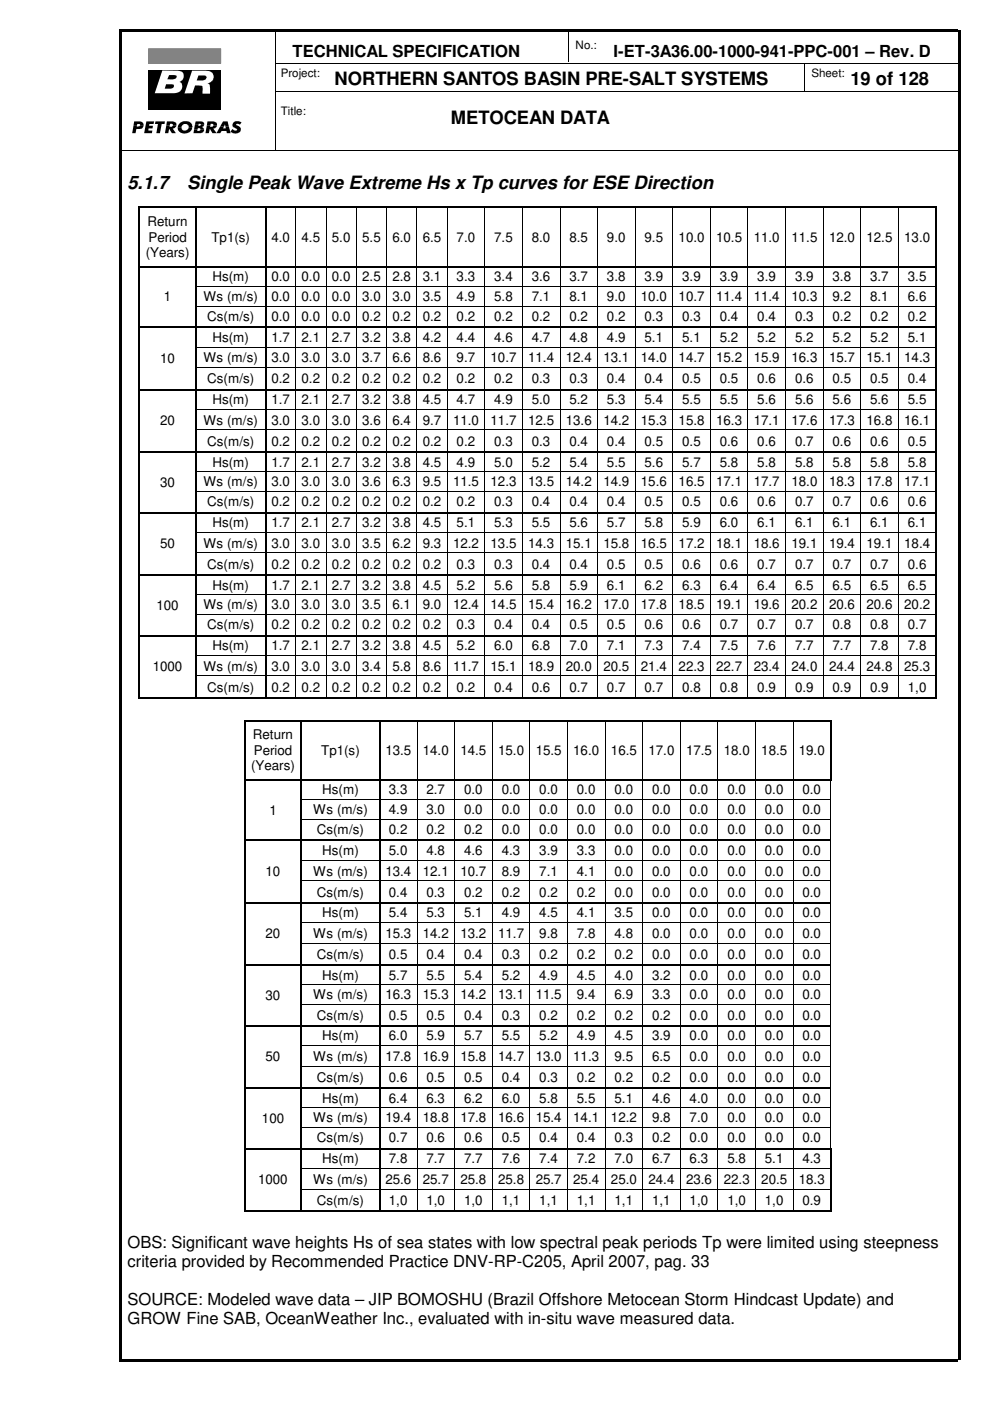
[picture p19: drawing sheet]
<svg xmlns="http://www.w3.org/2000/svg" width="210mm" height="297mm" viewBox="0 0 210 297" stroke-linecap="round" stroke-linejoin="round" font-family="sans-serif">
<defs><g id="words">
<g font-size="3.9">
<text x="71" y="18.1">NORTHERN SANTOS BASIN PRE-SALT SYSTEMS</text>
<text x="180.3" y="18.1">19 of 128</text>
<text x="95.6" y="26.2">METOCEAN DATA</text>
<text x="27" y="40.1">5.1.7</text>
<text x="39.7" y="40.1">Single Peak Wave Extreme Hs x Tp curves for ESE Direction</text>
</g>
<g font-size="3.5">
<text x="62" y="12.1">TECHNICAL SPECIFICATION</text>
<text x="130.1" y="12.1">I-ET-3A36.00-1000-941-PPC-001 – Rev. D</text>
<text x="27" y="264.7">OBS: Significant wave heights Hs of sea states with low spectral peak periods Tp were limited using steepness</text>
<text x="27" y="268.7">criteria provided by Recommended Practice DNV-RP-C205, April 2007, pag. 33</text>
<text x="27" y="276.7">SOURCE: Modeled wave data – JIP BOMOSHU (Brazil Offshore Metocean Storm Hindcast Update) and</text>
<text x="27" y="280.8">GROW Fine SAB, OceanWeather Inc., evaluated with in-situ wave measured data.</text>
</g>
<g font-size="2.8">
<text x="31.3" y="48">Return</text>
<text x="31.5" y="51.2">Period</text>
<text x="44.8" y="51.2">Tp1(s)</text>
<text x="57.5" y="51.2">4.0</text>
<text x="63.9" y="51.2">4.5</text>
<text x="70.4" y="51.2">5.0</text>
<text x="76.8" y="51.2">5.5</text>
<text x="83.2" y="51.2">6.0</text>
<text x="89.6" y="51.2">6.5</text>
<text x="96.8" y="51.2">7.0</text>
<text x="104.8" y="51.2">7.5</text>
<text x="112.7" y="51.2">8.0</text>
<text x="120.7" y="51.2">8.5</text>
<text x="128.7" y="51.2">9.0</text>
<text x="136.7" y="51.2">9.5</text>
<text x="143.9" y="51.2">10.0</text>
<text x="151.8" y="51.2">10.5</text>
<text x="159.8" y="51.2">11.0</text>
<text x="167.8" y="51.2">11.5</text>
<text x="175.8" y="51.2">12.0</text>
<text x="183.7" y="51.2">12.5</text>
<text x="191.7" y="51.2">13.0</text>
<text x="30.9" y="54.5">(Years)</text>
<text x="45" y="59.6">Hs(m)</text>
<text x="57.5" y="59.6">0.0</text>
<text x="63.9" y="59.6">0.0</text>
<text x="70.4" y="59.6">0.0</text>
<text x="76.8" y="59.6">2.5</text>
<text x="83.2" y="59.6">2.8</text>
<text x="89.6" y="59.6">3.1</text>
<text x="96.8" y="59.6">3.3</text>
<text x="104.8" y="59.6">3.4</text>
<text x="112.7" y="59.6">3.6</text>
<text x="120.7" y="59.6">3.7</text>
<text x="128.7" y="59.6">3.8</text>
<text x="136.7" y="59.6">3.9</text>
<text x="144.7" y="59.6">3.9</text>
<text x="152.6" y="59.6">3.9</text>
<text x="160.6" y="59.6">3.9</text>
<text x="168.6" y="59.6">3.9</text>
<text x="176.5" y="59.6">3.8</text>
<text x="184.5" y="59.6">3.7</text>
<text x="192.5" y="59.6">3.5</text>
<text x="34.8" y="63.9">1</text>
<text x="43.1" y="63.8">Ws (m/s)</text>
<text x="57.5" y="63.8">0.0</text>
<text x="63.9" y="63.8">0.0</text>
<text x="70.4" y="63.8">0.0</text>
<text x="76.8" y="63.8">3.0</text>
<text x="83.2" y="63.8">3.0</text>
<text x="89.6" y="63.8">3.5</text>
<text x="96.8" y="63.8">4.9</text>
<text x="104.8" y="63.8">5.8</text>
<text x="112.7" y="63.8">7.1</text>
<text x="120.7" y="63.8">8.1</text>
<text x="128.7" y="63.8">9.0</text>
<text x="135.9" y="63.8">10.0</text>
<text x="143.9" y="63.8">10.7</text>
<text x="151.8" y="63.8">11.4</text>
<text x="159.8" y="63.8">11.4</text>
<text x="167.8" y="63.8">10.3</text>
<text x="176.5" y="63.8">9.2</text>
<text x="184.5" y="63.8">8.1</text>
<text x="192.5" y="63.8">6.6</text>
<text x="43.9" y="68.1">Cs(m/s)</text>
<text x="57.5" y="68.1">0.0</text>
<text x="63.9" y="68.1">0.0</text>
<text x="70.4" y="68.1">0.0</text>
<text x="76.8" y="68.1">0.2</text>
<text x="83.2" y="68.1">0.2</text>
<text x="89.6" y="68.1">0.2</text>
<text x="96.8" y="68.1">0.2</text>
<text x="104.8" y="68.1">0.2</text>
<text x="112.7" y="68.1">0.2</text>
<text x="120.7" y="68.1">0.2</text>
<text x="128.7" y="68.1">0.2</text>
<text x="136.7" y="68.1">0.3</text>
<text x="144.7" y="68.1">0.3</text>
<text x="152.6" y="68.1">0.4</text>
<text x="160.6" y="68.1">0.4</text>
<text x="168.6" y="68.1">0.3</text>
<text x="176.5" y="68.1">0.2</text>
<text x="184.5" y="68.1">0.2</text>
<text x="192.5" y="68.1">0.2</text>
<text x="34" y="77">10</text>
<text x="43.1" y="76.8">Ws (m/s)</text>
<text x="45" y="72.5">Hs(m)</text>
<text x="57.5" y="76.8">3.0</text>
<text x="57.5" y="72.5">1.7</text>
<text x="63.9" y="72.5">2.1</text>
<text x="63.9" y="76.8">3.0</text>
<text x="70.4" y="72.5">2.7</text>
<text x="70.4" y="76.8">3.0</text>
<text x="76.8" y="72.5">3.2</text>
<text x="76.8" y="76.8">3.7</text>
<text x="83.2" y="72.5">3.8</text>
<text x="83.2" y="76.8">6.6</text>
<text x="89.6" y="72.5">4.2</text>
<text x="89.6" y="76.8">8.6</text>
<text x="96.8" y="72.5">4.4</text>
<text x="96.8" y="76.8">9.7</text>
<text x="104" y="76.8">10.7</text>
<text x="104.8" y="72.5">4.6</text>
<text x="112" y="76.8">11.4</text>
<text x="112.7" y="72.5">4.7</text>
<text x="120" y="76.8">12.4</text>
<text x="120.7" y="72.5">4.8</text>
<text x="127.9" y="76.8">13.1</text>
<text x="128.7" y="72.5">4.9</text>
<text x="135.9" y="76.8">14.0</text>
<text x="136.7" y="72.5">5.1</text>
<text x="143.9" y="76.8">14.7</text>
<text x="144.7" y="72.5">5.1</text>
<text x="151.8" y="76.8">15.2</text>
<text x="152.6" y="72.5">5.2</text>
<text x="159.8" y="76.8">15.9</text>
<text x="160.6" y="72.5">5.2</text>
<text x="167.8" y="76.8">16.3</text>
<text x="168.6" y="72.5">5.2</text>
<text x="175.8" y="76.8">15.7</text>
<text x="176.5" y="72.5">5.2</text>
<text x="183.7" y="76.8">15.1</text>
<text x="184.5" y="72.5">5.2</text>
<text x="191.7" y="76.8">14.3</text>
<text x="192.5" y="72.5">5.1</text>
<text x="43.9" y="81.3">Cs(m/s)</text>
<text x="57.5" y="81.3">0.2</text>
<text x="63.9" y="81.3">0.2</text>
<text x="70.4" y="81.3">0.2</text>
<text x="76.8" y="81.3">0.2</text>
<text x="83.2" y="81.3">0.2</text>
<text x="89.6" y="81.3">0.2</text>
<text x="96.8" y="81.3">0.2</text>
<text x="104.8" y="81.3">0.2</text>
<text x="112.7" y="81.3">0.3</text>
<text x="120.7" y="81.3">0.3</text>
<text x="128.7" y="81.3">0.4</text>
<text x="136.7" y="81.3">0.4</text>
<text x="144.7" y="81.3">0.5</text>
<text x="152.6" y="81.3">0.5</text>
<text x="160.6" y="81.3">0.6</text>
<text x="168.6" y="81.3">0.6</text>
<text x="176.5" y="81.3">0.5</text>
<text x="184.5" y="81.3">0.5</text>
<text x="192.5" y="81.3">0.4</text>
<text x="45" y="85.7">Hs(m)</text>
<text x="57.5" y="85.7">1.7</text>
<text x="63.9" y="85.7">2.1</text>
<text x="70.4" y="85.7">2.7</text>
<text x="76.8" y="85.7">3.2</text>
<text x="83.2" y="85.7">3.8</text>
<text x="89.6" y="85.7">4.5</text>
<text x="96.8" y="85.7">4.7</text>
<text x="104.8" y="85.7">4.9</text>
<text x="112.7" y="85.7">5.0</text>
<text x="120.7" y="85.7">5.2</text>
<text x="128.7" y="85.7">5.3</text>
<text x="136.7" y="85.7">5.4</text>
<text x="144.7" y="85.7">5.5</text>
<text x="152.6" y="85.7">5.5</text>
<text x="160.6" y="85.7">5.6</text>
<text x="168.6" y="85.7">5.6</text>
<text x="176.5" y="85.7">5.6</text>
<text x="184.5" y="85.7">5.6</text>
<text x="192.5" y="85.7">5.5</text>
<text x="34" y="90.2">20</text>
<text x="43.1" y="90">Ws (m/s)</text>
<text x="43.9" y="94.5">Cs(m/s)</text>
<text x="57.5" y="90">3.0</text>
<text x="57.5" y="94.5">0.2</text>
<text x="63.9" y="90">3.0</text>
<text x="63.9" y="94.5">0.2</text>
<text x="70.4" y="90">3.0</text>
<text x="70.4" y="94.5">0.2</text>
<text x="76.8" y="90">3.6</text>
<text x="76.8" y="94.5">0.2</text>
<text x="83.2" y="90">6.4</text>
<text x="83.2" y="94.5">0.2</text>
<text x="89.6" y="90">9.7</text>
<text x="89.6" y="94.5">0.2</text>
<text x="96.1" y="90">11.0</text>
<text x="96.8" y="94.5">0.2</text>
<text x="104" y="90">11.7</text>
<text x="104.8" y="94.5">0.3</text>
<text x="112" y="90">12.5</text>
<text x="112.7" y="94.5">0.3</text>
<text x="120" y="90">13.6</text>
<text x="120.7" y="94.5">0.4</text>
<text x="127.9" y="90">14.2</text>
<text x="128.7" y="94.5">0.4</text>
<text x="135.9" y="90">15.3</text>
<text x="136.7" y="94.5">0.5</text>
<text x="143.9" y="90">15.8</text>
<text x="144.7" y="94.5">0.5</text>
<text x="151.8" y="90">16.3</text>
<text x="152.6" y="94.5">0.6</text>
<text x="159.8" y="90">17.1</text>
<text x="160.6" y="94.5">0.6</text>
<text x="167.8" y="90">17.6</text>
<text x="168.6" y="94.5">0.7</text>
<text x="175.8" y="90">17.3</text>
<text x="176.5" y="94.5">0.6</text>
<text x="183.7" y="90">16.8</text>
<text x="184.5" y="94.5">0.6</text>
<text x="191.7" y="90">16.1</text>
<text x="192.5" y="94.5">0.5</text>
<text x="45" y="98.9">Hs(m)</text>
<text x="57.5" y="98.9">1.7</text>
<text x="63.9" y="98.9">2.1</text>
<text x="70.4" y="98.9">2.7</text>
<text x="76.8" y="98.9">3.2</text>
<text x="83.2" y="98.9">3.8</text>
<text x="89.6" y="98.9">4.5</text>
<text x="96.8" y="98.9">4.9</text>
<text x="104.8" y="98.9">5.0</text>
<text x="112.7" y="98.9">5.2</text>
<text x="120.7" y="98.9">5.4</text>
<text x="128.7" y="98.9">5.5</text>
<text x="136.7" y="98.9">5.6</text>
<text x="144.7" y="98.9">5.7</text>
<text x="152.6" y="98.9">5.8</text>
<text x="160.6" y="98.9">5.8</text>
<text x="168.6" y="98.9">5.8</text>
<text x="176.5" y="98.9">5.8</text>
<text x="184.5" y="98.9">5.8</text>
<text x="192.5" y="98.9">5.8</text>
<text x="34" y="103.2">30</text>
<text x="43.1" y="103.1">Ws (m/s)</text>
<text x="43.9" y="107.4">Cs(m/s)</text>
<text x="57.5" y="103.1">3.0</text>
<text x="57.5" y="107.4">0.2</text>
<text x="63.9" y="103.1">3.0</text>
<text x="63.9" y="107.4">0.2</text>
<text x="70.4" y="103.1">3.0</text>
<text x="70.4" y="107.4">0.2</text>
<text x="76.8" y="103.1">3.6</text>
<text x="76.8" y="107.4">0.2</text>
<text x="83.2" y="103.1">6.3</text>
<text x="83.2" y="107.4">0.2</text>
<text x="89.6" y="103.1">9.5</text>
<text x="89.6" y="107.4">0.2</text>
<text x="96.1" y="103.1">11.5</text>
<text x="96.8" y="107.4">0.2</text>
<text x="104" y="103.1">12.3</text>
<text x="104.8" y="107.4">0.3</text>
<text x="112" y="103.1">13.5</text>
<text x="112.7" y="107.4">0.4</text>
<text x="120" y="103.1">14.2</text>
<text x="120.7" y="107.4">0.4</text>
<text x="127.9" y="103.1">14.9</text>
<text x="128.7" y="107.4">0.4</text>
<text x="135.9" y="103.1">15.6</text>
<text x="136.7" y="107.4">0.5</text>
<text x="143.9" y="103.1">16.5</text>
<text x="144.7" y="107.4">0.5</text>
<text x="151.8" y="103.1">17.1</text>
<text x="152.6" y="107.4">0.6</text>
<text x="159.8" y="103.1">17.7</text>
<text x="160.6" y="107.4">0.6</text>
<text x="167.8" y="103.1">18.0</text>
<text x="168.6" y="107.4">0.7</text>
<text x="175.8" y="103.1">18.3</text>
<text x="176.5" y="107.4">0.7</text>
<text x="183.7" y="103.1">17.8</text>
<text x="184.5" y="107.4">0.6</text>
<text x="191.7" y="103.1">17.1</text>
<text x="192.5" y="107.4">0.6</text>
<text x="45" y="111.8">Hs(m)</text>
<text x="57.5" y="111.8">1.7</text>
<text x="63.9" y="111.8">2.1</text>
<text x="70.4" y="111.8">2.7</text>
<text x="76.8" y="111.8">3.2</text>
<text x="83.2" y="111.8">3.8</text>
<text x="89.6" y="111.8">4.5</text>
<text x="96.8" y="111.8">5.1</text>
<text x="104.8" y="111.8">5.3</text>
<text x="112.7" y="111.8">5.5</text>
<text x="120.7" y="111.8">5.6</text>
<text x="128.7" y="111.8">5.7</text>
<text x="136.7" y="111.8">5.8</text>
<text x="144.7" y="111.8">5.9</text>
<text x="152.6" y="111.8">6.0</text>
<text x="160.6" y="111.8">6.1</text>
<text x="168.6" y="111.8">6.1</text>
<text x="176.5" y="111.8">6.1</text>
<text x="184.5" y="111.8">6.1</text>
<text x="192.5" y="111.8">6.1</text>
<text x="34" y="116.2">50</text>
<text x="43.1" y="116.1">Ws (m/s)</text>
<text x="57.5" y="116.1">3.0</text>
<text x="63.9" y="116.1">3.0</text>
<text x="70.4" y="116.1">3.0</text>
<text x="76.8" y="116.1">3.5</text>
<text x="83.2" y="116.1">6.2</text>
<text x="89.6" y="116.1">9.3</text>
<text x="96.1" y="116.1">12.2</text>
<text x="104" y="116.1">13.5</text>
<text x="112" y="116.1">14.3</text>
<text x="120" y="116.1">15.1</text>
<text x="127.9" y="116.1">15.8</text>
<text x="135.9" y="116.1">16.5</text>
<text x="143.9" y="116.1">17.2</text>
<text x="151.8" y="116.1">18.1</text>
<text x="159.8" y="116.1">18.6</text>
<text x="167.8" y="116.1">19.1</text>
<text x="175.8" y="116.1">19.4</text>
<text x="183.7" y="116.1">19.1</text>
<text x="191.7" y="116.1">18.4</text>
<text x="43.9" y="120.6">Cs(m/s)</text>
<text x="45" y="125">Hs(m)</text>
<text x="57.5" y="120.6">0.2</text>
<text x="57.5" y="125">1.7</text>
<text x="63.9" y="120.6">0.2</text>
<text x="63.9" y="125">2.1</text>
<text x="70.4" y="120.6">0.2</text>
<text x="70.4" y="125">2.7</text>
<text x="76.8" y="120.6">0.2</text>
<text x="76.8" y="125">3.2</text>
<text x="83.2" y="120.6">0.2</text>
<text x="83.2" y="125">3.8</text>
<text x="89.6" y="120.6">0.2</text>
<text x="89.6" y="125">4.5</text>
<text x="96.8" y="120.6">0.3</text>
<text x="96.8" y="125">5.2</text>
<text x="104.8" y="120.6">0.3</text>
<text x="104.8" y="125">5.6</text>
<text x="112.7" y="120.6">0.4</text>
<text x="112.7" y="125">5.8</text>
<text x="120.7" y="120.6">0.4</text>
<text x="120.7" y="125">5.9</text>
<text x="128.7" y="120.6">0.5</text>
<text x="128.7" y="125">6.1</text>
<text x="136.7" y="120.6">0.5</text>
<text x="136.7" y="125">6.2</text>
<text x="144.7" y="120.6">0.6</text>
<text x="144.7" y="125">6.3</text>
<text x="152.6" y="120.6">0.6</text>
<text x="152.6" y="125">6.4</text>
<text x="160.6" y="120.6">0.7</text>
<text x="160.6" y="125">6.4</text>
<text x="168.6" y="120.6">0.7</text>
<text x="168.6" y="125">6.5</text>
<text x="176.5" y="120.6">0.7</text>
<text x="176.5" y="125">6.5</text>
<text x="184.5" y="120.6">0.7</text>
<text x="184.5" y="125">6.5</text>
<text x="192.5" y="120.6">0.6</text>
<text x="192.5" y="125">6.5</text>
<text x="33.2" y="129.3">100</text>
<text x="43.1" y="129.2">Ws (m/s)</text>
<text x="57.5" y="129.2">3.0</text>
<text x="63.9" y="129.2">3.0</text>
<text x="70.4" y="129.2">3.0</text>
<text x="76.8" y="129.2">3.5</text>
<text x="83.2" y="129.2">6.1</text>
<text x="89.6" y="129.2">9.0</text>
<text x="96.1" y="129.2">12.4</text>
<text x="104" y="129.2">14.5</text>
<text x="112" y="129.2">15.4</text>
<text x="120" y="129.2">16.2</text>
<text x="127.9" y="129.2">17.0</text>
<text x="135.9" y="129.2">17.8</text>
<text x="143.9" y="129.2">18.5</text>
<text x="151.8" y="129.2">19.1</text>
<text x="159.8" y="129.2">19.6</text>
<text x="167.8" y="129.2">20.2</text>
<text x="175.8" y="129.2">20.6</text>
<text x="183.7" y="129.2">20.6</text>
<text x="191.7" y="129.2">20.2</text>
<text x="43.9" y="133.4">Cs(m/s)</text>
<text x="45" y="137.9">Hs(m)</text>
<text x="57.5" y="133.4">0.2</text>
<text x="57.5" y="137.9">1.7</text>
<text x="63.9" y="133.4">0.2</text>
<text x="63.9" y="137.9">2.1</text>
<text x="70.4" y="133.4">0.2</text>
<text x="70.4" y="137.9">2.7</text>
<text x="76.8" y="133.4">0.2</text>
<text x="76.8" y="137.9">3.2</text>
<text x="83.2" y="133.4">0.2</text>
<text x="83.2" y="137.9">3.8</text>
<text x="89.6" y="133.4">0.2</text>
<text x="89.6" y="137.9">4.5</text>
<text x="96.8" y="133.4">0.3</text>
<text x="96.8" y="137.9">5.2</text>
<text x="104.8" y="133.4">0.4</text>
<text x="104.8" y="137.9">6.0</text>
<text x="112.7" y="133.4">0.4</text>
<text x="112.7" y="137.9">6.8</text>
<text x="120.7" y="133.4">0.5</text>
<text x="120.7" y="137.9">7.0</text>
<text x="128.7" y="133.4">0.5</text>
<text x="128.7" y="137.9">7.1</text>
<text x="136.7" y="133.4">0.6</text>
<text x="136.7" y="137.9">7.3</text>
<text x="144.7" y="133.4">0.6</text>
<text x="144.7" y="137.9">7.4</text>
<text x="152.6" y="133.4">0.7</text>
<text x="152.6" y="137.9">7.5</text>
<text x="160.6" y="133.4">0.7</text>
<text x="160.6" y="137.9">7.6</text>
<text x="168.6" y="133.4">0.7</text>
<text x="168.6" y="137.9">7.7</text>
<text x="176.5" y="133.4">0.8</text>
<text x="176.5" y="137.9">7.7</text>
<text x="184.5" y="133.4">0.8</text>
<text x="184.5" y="137.9">7.8</text>
<text x="192.5" y="133.4">0.7</text>
<text x="192.5" y="137.9">7.8</text>
<text x="32.4" y="142.3">1000</text>
<text x="43.1" y="142.2">Ws (m/s)</text>
<text x="57.5" y="142.2">3.0</text>
<text x="63.9" y="142.2">3.0</text>
<text x="70.4" y="142.2">3.0</text>
<text x="76.8" y="142.2">3.4</text>
<text x="83.2" y="142.2">5.8</text>
<text x="89.6" y="142.2">8.6</text>
<text x="96.1" y="142.2">11.7</text>
<text x="104" y="142.2">15.1</text>
<text x="112" y="142.2">18.9</text>
<text x="120" y="142.2">20.0</text>
<text x="127.9" y="142.2">20.5</text>
<text x="135.9" y="142.2">21.4</text>
<text x="143.9" y="142.2">22.3</text>
<text x="151.8" y="142.2">22.7</text>
<text x="159.8" y="142.2">23.4</text>
<text x="167.8" y="142.2">24.0</text>
<text x="175.8" y="142.2">24.4</text>
<text x="183.7" y="142.2">24.8</text>
<text x="191.7" y="142.2">25.3</text>
<text x="43.9" y="146.6">Cs(m/s)</text>
<text x="57.5" y="146.6">0.2</text>
<text x="63.9" y="146.6">0.2</text>
<text x="70.4" y="146.6">0.2</text>
<text x="76.8" y="146.6">0.2</text>
<text x="83.2" y="146.6">0.2</text>
<text x="89.6" y="146.6">0.2</text>
<text x="96.8" y="146.6">0.2</text>
<text x="104.8" y="146.6">0.4</text>
<text x="112.7" y="146.6">0.6</text>
<text x="120.7" y="146.6">0.7</text>
<text x="128.7" y="146.6">0.7</text>
<text x="136.7" y="146.6">0.7</text>
<text x="144.7" y="146.6">0.8</text>
<text x="152.6" y="146.6">0.8</text>
<text x="160.6" y="146.6">0.9</text>
<text x="168.6" y="146.6">0.9</text>
<text x="176.5" y="146.6">0.9</text>
<text x="184.5" y="146.6">0.9</text>
<text x="192.5" y="146.6">1,0</text>
<text x="53.6" y="156.8">Return</text>
<text x="53.8" y="160">Period</text>
<text x="68.1" y="160">Tp1(s)</text>
<text x="81.7" y="160">13.5</text>
<text x="89.7" y="160">14.0</text>
<text x="97.6" y="160">14.5</text>
<text x="105.6" y="160">15.0</text>
<text x="113.6" y="160">15.5</text>
<text x="121.5" y="160">16.0</text>
<text x="129.5" y="160">16.5</text>
<text x="137.5" y="160">17.0</text>
<text x="145.5" y="160">17.5</text>
<text x="153.5" y="160">18.0</text>
<text x="161.4" y="160">18.5</text>
<text x="169.4" y="160">19.0</text>
<text x="53.3" y="163.3">(Years)</text>
<text x="57.1" y="172.7">1</text>
<text x="66.4" y="172.6">Ws (m/s)</text>
<text x="68.3" y="168.4">Hs(m)</text>
<text x="82.5" y="168.4">3.3</text>
<text x="82.5" y="172.6">4.9</text>
<text x="90.4" y="168.4">2.7</text>
<text x="90.4" y="172.6">3.0</text>
<text x="98.4" y="168.4">0.0</text>
<text x="98.4" y="172.6">0.0</text>
<text x="106.4" y="168.4">0.0</text>
<text x="106.4" y="172.6">0.0</text>
<text x="114.3" y="168.4">0.0</text>
<text x="114.3" y="172.6">0.0</text>
<text x="122.3" y="168.4">0.0</text>
<text x="122.3" y="172.6">0.0</text>
<text x="130.3" y="168.4">0.0</text>
<text x="130.3" y="172.6">0.0</text>
<text x="138.3" y="168.4">0.0</text>
<text x="138.3" y="172.6">0.0</text>
<text x="146.2" y="168.4">0.0</text>
<text x="146.2" y="172.6">0.0</text>
<text x="154.2" y="168.4">0.0</text>
<text x="154.2" y="172.6">0.0</text>
<text x="162.2" y="168.4">0.0</text>
<text x="162.2" y="172.6">0.0</text>
<text x="170.1" y="172.6">0.0</text>
<text x="170.1" y="168.4">0.0</text>
<text x="67.2" y="176.9">Cs(m/s)</text>
<text x="82.5" y="176.9">0.2</text>
<text x="90.4" y="176.9">0.2</text>
<text x="98.4" y="176.9">0.2</text>
<text x="106.4" y="176.9">0.0</text>
<text x="114.3" y="176.9">0.0</text>
<text x="122.3" y="176.9">0.0</text>
<text x="130.3" y="176.9">0.0</text>
<text x="138.3" y="176.9">0.0</text>
<text x="146.2" y="176.9">0.0</text>
<text x="154.2" y="176.9">0.0</text>
<text x="162.2" y="176.9">0.0</text>
<text x="170.1" y="176.9">0.0</text>
<text x="56.3" y="185.8">10</text>
<text x="66.4" y="185.6">Ws (m/s)</text>
<text x="68.3" y="181.3">Hs(m)</text>
<text x="81.7" y="185.6">13.4</text>
<text x="82.5" y="181.3">5.0</text>
<text x="89.7" y="185.6">12.1</text>
<text x="90.4" y="181.3">4.8</text>
<text x="97.6" y="185.6">10.7</text>
<text x="98.4" y="181.3">4.6</text>
<text x="106.4" y="185.6">8.9</text>
<text x="106.4" y="181.3">4.3</text>
<text x="114.3" y="185.6">7.1</text>
<text x="114.3" y="181.3">3.9</text>
<text x="122.3" y="185.6">4.1</text>
<text x="122.3" y="181.3">3.3</text>
<text x="130.3" y="185.6">0.0</text>
<text x="130.3" y="181.3">0.0</text>
<text x="138.3" y="185.6">0.0</text>
<text x="138.3" y="181.3">0.0</text>
<text x="146.2" y="185.6">0.0</text>
<text x="146.2" y="181.3">0.0</text>
<text x="154.2" y="185.6">0.0</text>
<text x="154.2" y="181.3">0.0</text>
<text x="162.2" y="185.6">0.0</text>
<text x="162.2" y="181.3">0.0</text>
<text x="170.1" y="185.6">0.0</text>
<text x="170.1" y="181.3">0.0</text>
<text x="67.2" y="190.1">Cs(m/s)</text>
<text x="82.5" y="190.1">0.4</text>
<text x="90.4" y="190.1">0.3</text>
<text x="98.4" y="190.1">0.2</text>
<text x="106.4" y="190.1">0.2</text>
<text x="114.3" y="190.1">0.2</text>
<text x="122.3" y="190.1">0.2</text>
<text x="130.3" y="190.1">0.0</text>
<text x="138.3" y="190.1">0.0</text>
<text x="146.2" y="190.1">0.0</text>
<text x="154.2" y="190.1">0.0</text>
<text x="162.2" y="190.1">0.0</text>
<text x="170.1" y="190.1">0.0</text>
<text x="68.3" y="194.5">Hs(m)</text>
<text x="82.5" y="194.5">5.4</text>
<text x="90.4" y="194.5">5.3</text>
<text x="98.4" y="194.5">5.1</text>
<text x="106.4" y="194.5">4.9</text>
<text x="114.3" y="194.5">4.5</text>
<text x="122.3" y="194.5">4.1</text>
<text x="130.3" y="194.5">3.5</text>
<text x="138.3" y="194.5">0.0</text>
<text x="146.2" y="194.5">0.0</text>
<text x="154.2" y="194.5">0.0</text>
<text x="162.2" y="194.5">0.0</text>
<text x="170.1" y="194.5">0.0</text>
<text x="56.3" y="199">20</text>
<text x="66.4" y="198.8">Ws (m/s)</text>
<text x="67.2" y="203.3">Cs(m/s)</text>
<text x="81.7" y="198.8">15.3</text>
<text x="82.5" y="203.3">0.5</text>
<text x="89.7" y="198.8">14.2</text>
<text x="90.4" y="203.3">0.4</text>
<text x="97.6" y="198.8">13.2</text>
<text x="98.4" y="203.3">0.4</text>
<text x="105.6" y="198.8">11.7</text>
<text x="106.4" y="203.3">0.3</text>
<text x="114.3" y="198.8">9.8</text>
<text x="114.3" y="203.3">0.2</text>
<text x="122.3" y="198.8">7.8</text>
<text x="122.3" y="203.3">0.2</text>
<text x="130.3" y="198.8">4.8</text>
<text x="130.3" y="203.3">0.2</text>
<text x="138.3" y="198.8">0.0</text>
<text x="138.3" y="203.3">0.0</text>
<text x="146.2" y="198.8">0.0</text>
<text x="146.2" y="203.3">0.0</text>
<text x="154.2" y="198.8">0.0</text>
<text x="154.2" y="203.3">0.0</text>
<text x="162.2" y="198.8">0.0</text>
<text x="162.2" y="203.3">0.0</text>
<text x="170.1" y="203.3">0.0</text>
<text x="170.1" y="198.8">0.0</text>
<text x="68.3" y="207.7">Hs(m)</text>
<text x="82.5" y="207.7">5.7</text>
<text x="90.4" y="207.7">5.5</text>
<text x="98.4" y="207.7">5.4</text>
<text x="106.4" y="207.7">5.2</text>
<text x="114.3" y="207.7">4.9</text>
<text x="122.3" y="207.7">4.5</text>
<text x="130.3" y="207.7">4.0</text>
<text x="138.3" y="207.7">3.2</text>
<text x="146.2" y="207.7">0.0</text>
<text x="154.2" y="207.7">0.0</text>
<text x="162.2" y="207.7">0.0</text>
<text x="170.1" y="207.7">0.0</text>
<text x="56.3" y="212">30</text>
<text x="66.4" y="211.9">Ws (m/s)</text>
<text x="81.7" y="211.9">16.3</text>
<text x="89.7" y="211.9">15.3</text>
<text x="97.6" y="211.9">14.2</text>
<text x="105.6" y="211.9">13.1</text>
<text x="113.6" y="211.9">11.5</text>
<text x="122.3" y="211.9">9.4</text>
<text x="130.3" y="211.9">6.9</text>
<text x="138.3" y="211.9">3.3</text>
<text x="146.2" y="211.9">0.0</text>
<text x="154.2" y="211.9">0.0</text>
<text x="162.2" y="211.9">0.0</text>
<text x="170.1" y="211.9">0.0</text>
<text x="67.2" y="216.2">Cs(m/s)</text>
<text x="68.3" y="220.6">Hs(m)</text>
<text x="82.5" y="220.6">6.0</text>
<text x="82.5" y="216.2">0.5</text>
<text x="90.4" y="220.6">5.9</text>
<text x="90.4" y="216.2">0.5</text>
<text x="98.4" y="220.6">5.7</text>
<text x="98.4" y="216.2">0.4</text>
<text x="106.4" y="220.6">5.5</text>
<text x="106.4" y="216.2">0.3</text>
<text x="114.3" y="220.6">5.2</text>
<text x="114.3" y="216.2">0.2</text>
<text x="122.3" y="220.6">4.9</text>
<text x="122.3" y="216.2">0.2</text>
<text x="130.3" y="220.6">4.5</text>
<text x="130.3" y="216.2">0.2</text>
<text x="138.3" y="220.6">3.9</text>
<text x="138.3" y="216.2">0.2</text>
<text x="146.2" y="220.6">0.0</text>
<text x="146.2" y="216.2">0.0</text>
<text x="154.2" y="220.6">0.0</text>
<text x="154.2" y="216.2">0.0</text>
<text x="162.2" y="220.6">0.0</text>
<text x="162.2" y="216.2">0.0</text>
<text x="170.1" y="216.2">0.0</text>
<text x="170.1" y="220.6">0.0</text>
<text x="56.3" y="225">50</text>
<text x="66.4" y="224.9">Ws (m/s)</text>
<text x="81.7" y="224.9">17.8</text>
<text x="89.7" y="224.9">16.9</text>
<text x="97.6" y="224.9">15.8</text>
<text x="105.6" y="224.9">14.7</text>
<text x="113.6" y="224.9">13.0</text>
<text x="121.5" y="224.9">11.3</text>
<text x="130.3" y="224.9">9.5</text>
<text x="138.3" y="224.9">6.5</text>
<text x="146.2" y="224.9">0.0</text>
<text x="154.2" y="224.9">0.0</text>
<text x="162.2" y="224.9">0.0</text>
<text x="170.1" y="224.9">0.0</text>
<text x="67.2" y="229.4">Cs(m/s)</text>
<text x="68.3" y="233.8">Hs(m)</text>
<text x="82.5" y="233.8">6.4</text>
<text x="82.5" y="229.4">0.6</text>
<text x="90.4" y="233.8">6.3</text>
<text x="90.4" y="229.4">0.5</text>
<text x="98.4" y="233.8">6.2</text>
<text x="98.4" y="229.4">0.5</text>
<text x="106.4" y="233.8">6.0</text>
<text x="106.4" y="229.4">0.4</text>
<text x="114.3" y="233.8">5.8</text>
<text x="114.3" y="229.4">0.3</text>
<text x="122.3" y="233.8">5.5</text>
<text x="122.3" y="229.4">0.2</text>
<text x="130.3" y="233.8">5.1</text>
<text x="130.3" y="229.4">0.2</text>
<text x="138.3" y="233.8">4.6</text>
<text x="138.3" y="229.4">0.2</text>
<text x="146.2" y="233.8">4.0</text>
<text x="146.2" y="229.4">0.0</text>
<text x="154.2" y="233.8">0.0</text>
<text x="154.2" y="229.4">0.0</text>
<text x="162.2" y="233.8">0.0</text>
<text x="162.2" y="229.4">0.0</text>
<text x="170.1" y="229.4">0.0</text>
<text x="170.1" y="233.8">0.0</text>
<text x="55.5" y="238.1">100</text>
<text x="66.4" y="238">Ws (m/s)</text>
<text x="81.7" y="238">19.4</text>
<text x="89.7" y="238">18.8</text>
<text x="97.6" y="238">17.8</text>
<text x="105.6" y="238">16.6</text>
<text x="113.6" y="238">15.4</text>
<text x="121.5" y="238">14.1</text>
<text x="129.5" y="238">12.2</text>
<text x="138.3" y="238">9.8</text>
<text x="146.2" y="238">7.0</text>
<text x="154.2" y="238">0.0</text>
<text x="162.2" y="238">0.0</text>
<text x="170.1" y="238">0.0</text>
<text x="67.2" y="242.2">Cs(m/s)</text>
<text x="82.5" y="242.2">0.7</text>
<text x="90.4" y="242.2">0.6</text>
<text x="98.4" y="242.2">0.6</text>
<text x="106.4" y="242.2">0.5</text>
<text x="114.3" y="242.2">0.4</text>
<text x="122.3" y="242.2">0.4</text>
<text x="130.3" y="242.2">0.3</text>
<text x="138.3" y="242.2">0.2</text>
<text x="146.2" y="242.2">0.0</text>
<text x="154.2" y="242.2">0.0</text>
<text x="162.2" y="242.2">0.0</text>
<text x="170.1" y="242.2">0.0</text>
<text x="54.7" y="251.1">1000</text>
<text x="66.4" y="251">Ws (m/s)</text>
<text x="68.3" y="246.7">Hs(m)</text>
<text x="81.7" y="251">25.6</text>
<text x="82.5" y="246.7">7.8</text>
<text x="89.7" y="251">25.7</text>
<text x="90.4" y="246.7">7.7</text>
<text x="97.6" y="251">25.8</text>
<text x="98.4" y="246.7">7.7</text>
<text x="105.6" y="251">25.8</text>
<text x="106.4" y="246.7">7.6</text>
<text x="113.6" y="251">25.7</text>
<text x="114.3" y="246.7">7.4</text>
<text x="121.5" y="251">25.4</text>
<text x="122.3" y="246.7">7.2</text>
<text x="129.5" y="251">25.0</text>
<text x="130.3" y="246.7">7.0</text>
<text x="137.5" y="251">24.4</text>
<text x="138.3" y="246.7">6.7</text>
<text x="145.5" y="251">23.6</text>
<text x="146.2" y="246.7">6.3</text>
<text x="153.5" y="251">22.3</text>
<text x="154.2" y="246.7">5.8</text>
<text x="161.4" y="251">20.5</text>
<text x="162.2" y="246.7">5.1</text>
<text x="169.4" y="251">18.3</text>
<text x="170.1" y="246.7">4.3</text>
<text x="67.2" y="255.4">Cs(m/s)</text>
<text x="82.5" y="255.4">1,0</text>
<text x="90.4" y="255.4">1,0</text>
<text x="98.4" y="255.4">1,0</text>
<text x="106.4" y="255.4">1,1</text>
<text x="114.3" y="255.4">1,1</text>
<text x="122.3" y="255.4">1,1</text>
<text x="130.3" y="255.4">1,1</text>
<text x="138.3" y="255.4">1,1</text>
<text x="146.2" y="255.4">1,0</text>
<text x="154.2" y="255.4">1,0</text>
<text x="162.2" y="255.4">1,0</text>
<text x="170.1" y="255.4">0.9</text>
</g>
<g font-size="2.5">
<text x="122" y="10.3">No.:</text>
<text x="59.5" y="16.3">Project:</text>
<text x="172" y="16.3">Sheet:</text>
<text x="59.5" y="24.5">Title:</text>
</g>
</g></defs>
<path d="M25.4 6.3h177.8v.5h-177.8zM25.4 288.2h177.8v.6h-177.8zM25.4 6.3h.5v281.9h-.5zM203.1 6.3h.5v281.9h-.5z" fill="#000"/>
<path d="M58.4 13.4h144.8M58.4 19.4h144.8M58.5 6.3v25.4M120.5 6.3v6.9M170.5 13.3v6.1M25.4 31.8h177.8" fill="none" stroke="#000" stroke-width=".21"/>
<path d="M31.5 15h15.3v8.4h-15.3z" fill-rule="evenodd" fill="#000"/>
<path d="M40.7 15h2.9a1.36 1.36 0 0 1 1.7 1.1 1.36 1.36 0 0 1-1.2 1.6h-.1l.4 .2 .1 .3v1.7h-1.6v-1.6l-.7-.2h-.8l-.6 1.7h-1.7z" fill-rule="evenodd" fill="#fff"/>
<path d="M31.5 10.3h15.3v3.2h-15.3z" fill-rule="evenodd" fill="#7f7f7f"/>
<path d="M31.5 10.3h15.3v3.2h-15.3z" fill="none" stroke="#7f7f7f" stroke-width=".21"/>
<path d="M42.1 16h1a.5 .5 0 0 1 .7 .4 .5 .5 0 0 1-.5 .6l-1.6 .1z" fill-rule="evenodd" fill="#000"/>
<path d="M34.4 14.9l3.2 .1a1.23 1.23 0 0 1 1.3 1 1.23 1.23 0 0 1-.8 1.4 1.17 1.17 0 0 1 .6 1.1 1.17 1.17 0 0 1-.8 1l-.9 .3h-4.2z" fill-rule="evenodd" fill="#fff"/>
<g fill="#000">
<path d="M35.2 17.9h.8a.52 .52 0 0 1 .6 0 .52 .52 0 0 1 .1 .6l-.5 .3h-1.3z" fill-rule="evenodd"/>
<path d="M35.9 15.9h1a.45 .45 0 0 1 .6 .4 .45 .45 0 0 1-.6 .5h-1.4z" fill-rule="evenodd"/>
<path d="M28.4 25.7l1.6 .1 .4 .4v.3h-.7l-.2-.2h-.4l-.1 .2h-.7z" fill-rule="evenodd"/>
<path d="M28.3 26.5h.7v.3h.5l.2-.3h.7a.99 .99 0 0 1-1.3 .8h-.2l-.2 .9h-.7z" fill-rule="evenodd"/>
<path d="M31 25.7h1.7l-.1 .6h-.9l-.1 .4h.8l-.1 .5h-.8v.5h.8l-.1 .5h-1.6z" fill-rule="evenodd"/>
<path d="M33 25.7h2l-.1 .6h-.6l-.4 1.9h-.8l.4-1.9h-.6z" fill-rule="evenodd"/>
<path d="M35.4 25.7l1.6 .1 .3 .2 .1 .6h-.7v-.2l-.3-.2h-.3l-.1 .4h-.7z" fill-rule="evenodd"/>
<path d="M35.3 26.6h.7l-.1 .3h.5l.3-.3h.7l-.3 .5-.5 .2 .7 .9h-.9l-.5-.9-.2 .9h-.7z" fill-rule="evenodd"/>
<path d="M38.1 26.2l.2-.2a1.61 1.61 0 0 1 2.5 .8v.2h-.8a.77 .77 0 0 0-.8-.7 .77 .77 0 0 0-.7 .7h-.8z" fill-rule="evenodd"/>
<path d="M37.7 27h.8a.76 .76 0 0 0 .7 .7 .76 .76 0 0 0 .8-.7h.8a1.6 1.6 0 0 1-1.5 1.3 1.6 1.6 0 0 1-1.6-1z" fill-rule="evenodd"/>
<path d="M41.3 26.5h.8l-.1 .2h.4l.2-.2h.7l-.3 .3-.3 .1 .4 .2 .2 .4h-.8l-.1-.3h-.4l-.1 .3h-.8z" fill-rule="evenodd"/>
<path d="M41.1 27.5h.8l-.1 .3 .5-.1 .2-.2h.8v.2l-.4 .4-.3 .1h-1.6z" fill-rule="evenodd"/>
<path d="M41.5 25.7l1.5 .1 .3 .3v.3l-.7 .1-.1-.3h-.4v.3h-.8z" fill-rule="evenodd"/>
<path d="M44 25.7l1.6 .1 .3 .3 .1 .5h-.7l-.3-.4h-.3l-.1 .4h-.7z" fill-rule="evenodd"/>
<path d="M43.9 26.6h.7l-.1 .3a.52 .52 0 0 0 .8-.3h.7l-.4 .5-.4 .2 .7 .9h-.9l-.5-.9-.2 .9h-.7z" fill-rule="evenodd"/>
<path d="M47.3 25.7h1l.2 1.1h-.7l-.1-.5-.2 .5h-.8z" fill-rule="evenodd"/>
<path d="M46.7 26.8h.8l-.2 .4h.6l-.1-.4h.7l.4 1.4h-.8l-.1-.4h-1l-.3 .4h-.8z" fill-rule="evenodd"/>
<path d="M49.6 25.9l.4-.2 .9 .1 .3 .2-.4 .5a.37 .37 0 0 0-.4-.3 .37 .37 0 0 0-.3 .3l.1 .1a.85 .85 0 0 1 .9 .9 .85 .85 0 0 1-1 .8l-.7-.1-.5-.3 .4-.6a.57 .57 0 0 0 .5 .4 .57 .57 0 0 0 .5-.3l-.4-.2a.74 .74 0 0 1-.3-1.3z" fill-rule="evenodd"/>
</g>
<g fill="#fff">
<path d="M26.8 9.6h.3v.3h-.3z"/>
<path d="M27.1 9.6h28.1v.3h-28.1z"/>
<path d="M55.2 9.6h.3v.3h-.3z"/>
<path d="M26.8 28.7h.3v.2h-.3z"/>
<path d="M27.1 28.7h28.1v.2h-28.1z"/>
<path d="M55.2 28.7h.3v.2h-.3z"/>
<path d="M26.8 9.9h.3v18.8h-.3z"/>
<path d="M55.2 9.9h.3v18.8h-.3z"/>
</g>
<g fill="#000">
<path d="M29.4 43.8h.3v.4h-.3zM29.4 56.3h.3v.4h-.3zM41.4 43.8h.3v.4h-.3zM41.4 56.3h.3v.4h-.3zM56.1 43.8h.4v.4h-.4zM56.1 56.3h.4v.4h-.4zM62.6 43.8h.3v.4h-.3zM62.6 56.3h.3v.4h-.3zM69 43.8h.4v.4h-.4zM69 56.3h.4v.4h-.4zM75.5 43.8h.3v.4h-.3zM75.5 56.3h.3v.4h-.3z"/>
<path d="M81.9 43.8h.3v.4h-.3zM81.9 56.3h.3v.4h-.3zM88.3 43.8h.3v.4h-.3zM88.3 56.3h.3v.4h-.3zM94.7 43.8h.4v.4h-.4zM94.7 56.3h.4v.4h-.4zM102.7 43.8h.3v.4h-.3zM102.7 56.3h.3v.4h-.3zM110.7 43.8h.3v.4h-.3zM110.7 56.3h.3v.4h-.3zM118.7 43.8h.3v.4h-.3zM118.7 56.3h.3v.4h-.3z"/>
<path d="M126.6 43.8h.4v.4h-.4zM126.6 56.3h.4v.4h-.4zM134.6 43.8h.3v.4h-.3zM134.6 56.3h.3v.4h-.3zM142.6 43.8h.3v.4h-.3zM142.6 56.3h.3v.4h-.3zM150.5 43.8h.4v.4h-.4zM150.5 56.3h.4v.4h-.4zM158.5 43.8h.3v.4h-.3zM158.5 56.3h.3v.4h-.3zM166.5 43.8h.3v.4h-.3zM166.5 56.3h.3v.4h-.3z"/>
<path d="M174.5 43.8h.3v.4h-.3zM174.5 56.3h.3v.4h-.3zM182.4 43.8h.4v.4h-.4zM182.4 56.3h.4v.4h-.4zM190.4 43.8h.4v.4h-.4zM190.4 56.3h.4v.4h-.4zM198.3 43.8h.3v.4h-.3zM198.3 56.3h.3v.4h-.3zM29.4 60.7h.3v.1h-.3zM29.4 64.8h.3v.2h-.3zM29.4 69.2h.3v.4h-.3zM29.4 73.5h.3v.4h-.3z"/>
<path d="M29.4 77.9h.3v.3h-.3zM41.4 60.7h.3v.1h-.3zM41.4 64.8h.3v.2h-.3zM41.4 69.2h.3v.4h-.3zM41.4 73.5h.3v.4h-.3zM41.4 77.9h.3v.3h-.3zM56.1 60.7h.4v.1h-.4zM56.1 64.8h.4v.2h-.4zM56.1 69.2h.4v.4h-.4zM56.1 73.5h.4v.4h-.4zM56.1 77.9h.4v.3h-.4zM62.6 60.7h.2v.1h-.2z"/>
<path d="M62.6 64.8h.2v.2h-.2zM62.6 69.2h.3v.4h-.3zM62.6 73.5h.2v.4h-.2zM62.6 77.9h.2v.3h-.2zM69 60.7h.2v.1h-.2zM69 64.8h.2v.2h-.2zM69 69.2h.4v.4h-.4zM69 73.5h.2v.4h-.2zM69 77.9h.2v.3h-.2zM75.5 60.7h.1v.1h-.1zM75.5 64.8h.1v.2h-.1zM75.5 69.2h.3v.4h-.3z"/>
<path d="M75.5 73.5h.1v.4h-.1zM75.5 77.9h.1v.3h-.1zM81.9 60.7h.1v.1h-.1zM81.9 64.8h.1v.2h-.1zM81.9 69.2h.3v.4h-.3zM81.9 73.5h.1v.4h-.1zM81.9 77.9h.1v.3h-.1zM88.3 60.7h.2v.1h-.2zM88.3 64.8h.2v.2h-.2zM88.3 69.2h.3v.4h-.3zM88.3 73.5h.2v.4h-.2zM88.3 77.9h.2v.3h-.2z"/>
<path d="M94.7 60.7h.2v.1h-.2zM94.7 64.8h.2v.2h-.2zM94.7 69.2h.4v.4h-.4zM94.7 73.5h.2v.4h-.2zM94.7 77.9h.2v.3h-.2zM102.7 60.7h.2v.1h-.2zM102.7 64.8h.2v.2h-.2zM102.7 69.2h.3v.4h-.3zM102.7 73.5h.2v.4h-.2zM102.7 77.9h.2v.3h-.2zM110.7 60.7h.1v.1h-.1zM110.7 64.8h.1v.2h-.1z"/>
<path d="M110.7 69.2h.3v.4h-.3zM110.7 73.5h.1v.4h-.1zM110.7 77.9h.1v.3h-.1zM118.7 60.7h.1v.1h-.1zM118.7 64.8h.1v.2h-.1zM118.7 69.2h.3v.4h-.3zM118.7 73.5h.1v.4h-.1zM118.7 77.9h.1v.3h-.1zM126.6 60.7h.2v.1h-.2zM126.6 64.8h.2v.2h-.2zM126.6 69.2h.4v.4h-.4zM126.6 73.5h.2v.4h-.2z"/>
<path d="M126.6 77.9h.2v.3h-.2zM134.6 60.7h.1v.1h-.1zM134.6 64.8h.1v.2h-.1zM134.6 69.2h.3v.4h-.3zM134.6 73.5h.1v.4h-.1zM134.6 77.9h.1v.3h-.1zM142.6 60.7h.1v.1h-.1zM142.6 64.8h.1v.2h-.1zM142.6 69.2h.3v.4h-.3zM142.6 73.5h.1v.4h-.1zM142.6 77.9h.1v.3h-.1zM150.5 60.7h.2v.1h-.2z"/>
<path d="M150.5 64.8h.2v.2h-.2zM150.5 69.2h.4v.4h-.4zM150.5 73.5h.2v.4h-.2zM150.5 77.9h.2v.3h-.2zM158.5 60.7h.2v.1h-.2zM158.5 64.8h.2v.2h-.2zM158.5 69.2h.3v.4h-.3zM158.5 73.5h.2v.4h-.2zM158.5 77.9h.2v.3h-.2zM166.5 60.7h.2v.1h-.2zM166.5 64.8h.2v.2h-.2zM166.5 69.2h.3v.4h-.3z"/>
<path d="M166.5 73.5h.2v.4h-.2zM166.5 77.9h.2v.3h-.2zM174.5 60.7h.1v.1h-.1zM174.5 64.8h.1v.2h-.1zM174.5 69.2h.3v.4h-.3zM174.5 73.5h.1v.4h-.1zM174.5 77.9h.1v.3h-.1zM182.4 60.7h.2v.1h-.2zM182.4 64.8h.2v.2h-.2zM182.4 69.2h.4v.4h-.4zM182.4 73.5h.2v.4h-.2zM182.4 77.9h.2v.3h-.2z"/>
<path d="M190.4 60.7h.2v.1h-.2zM190.4 64.8h.2v.2h-.2zM190.4 69.2h.4v.4h-.4zM190.4 73.5h.2v.4h-.2zM190.4 77.9h.2v.3h-.2zM198.3 60.7h.3v.1h-.3zM198.3 64.8h.3v.2h-.3zM198.3 69.2h.3v.4h-.3zM198.3 73.5h.3v.4h-.3zM198.3 77.9h.3v.3h-.3zM29.4 82.4h.3v.4h-.3zM29.4 86.7h.3v.4h-.3z"/>
<path d="M29.4 91.1h.3v.3h-.3zM29.4 95.6h.3v.4h-.3zM41.4 82.4h.3v.4h-.3zM41.4 86.7h.3v.4h-.3zM41.4 91.1h.3v.3h-.3zM41.4 95.6h.3v.4h-.3zM56.1 82.4h.4v.4h-.4zM56.1 86.7h.4v.4h-.4zM56.1 91.1h.4v.3h-.4zM56.1 95.6h.4v.4h-.4zM62.6 82.4h.3v.4h-.3zM62.6 86.7h.2v.4h-.2z"/>
<path d="M62.6 91.1h.2v.3h-.2zM62.6 95.6h.3v.4h-.3zM69 82.4h.4v.4h-.4zM69 86.7h.2v.4h-.2zM69 91.1h.2v.3h-.2zM69 95.6h.4v.4h-.4zM75.5 82.4h.3v.4h-.3zM75.5 86.7h.1v.4h-.1zM75.5 91.1h.1v.3h-.1zM75.5 95.6h.3v.4h-.3zM81.9 82.4h.3v.4h-.3zM81.9 86.7h.1v.4h-.1z"/>
<path d="M81.9 91.1h.1v.3h-.1zM81.9 95.6h.3v.4h-.3zM88.3 82.4h.3v.4h-.3zM88.3 86.7h.2v.4h-.2zM88.3 91.1h.2v.3h-.2zM88.3 95.6h.3v.4h-.3zM94.7 82.4h.4v.4h-.4zM94.7 86.7h.2v.4h-.2zM94.7 91.1h.2v.3h-.2zM94.7 95.6h.4v.4h-.4zM102.7 82.4h.3v.4h-.3zM102.7 86.7h.2v.4h-.2z"/>
<path d="M102.7 91.1h.2v.3h-.2zM102.7 95.6h.3v.4h-.3zM110.7 82.4h.3v.4h-.3zM110.7 86.7h.1v.4h-.1zM110.7 91.1h.1v.3h-.1zM110.7 95.6h.3v.4h-.3zM118.7 82.4h.3v.4h-.3zM118.7 86.7h.1v.4h-.1zM118.7 91.1h.1v.3h-.1zM118.7 95.6h.3v.4h-.3zM126.6 82.4h.4v.4h-.4zM126.6 86.7h.2v.4h-.2z"/>
<path d="M126.6 91.1h.2v.3h-.2zM126.6 95.6h.4v.4h-.4zM134.6 82.4h.3v.4h-.3zM134.6 86.7h.1v.4h-.1zM134.6 91.1h.1v.3h-.1zM134.6 95.6h.3v.4h-.3zM142.6 82.4h.3v.4h-.3zM142.6 86.7h.1v.4h-.1zM142.6 91.1h.1v.3h-.1zM142.6 95.6h.3v.4h-.3zM150.5 82.4h.4v.4h-.4zM150.5 86.7h.2v.4h-.2z"/>
<path d="M150.5 91.1h.2v.3h-.2zM150.5 95.6h.4v.4h-.4zM158.5 82.4h.3v.4h-.3zM158.5 86.7h.2v.4h-.2zM158.5 91.1h.2v.3h-.2zM158.5 95.6h.3v.4h-.3zM166.5 82.4h.3v.4h-.3zM166.5 86.7h.2v.4h-.2zM166.5 91.1h.2v.3h-.2zM166.5 95.6h.3v.4h-.3zM174.5 82.4h.3v.4h-.3zM174.5 86.7h.1v.4h-.1z"/>
<path d="M174.5 91.1h.1v.3h-.1zM174.5 95.6h.3v.4h-.3zM182.4 82.4h.4v.4h-.4zM182.4 86.7h.2v.4h-.2zM182.4 91.1h.2v.3h-.2zM182.4 95.6h.4v.4h-.4zM190.4 82.4h.4v.4h-.4zM190.4 86.7h.2v.4h-.2zM190.4 91.1h.2v.3h-.2zM190.4 95.6h.4v.4h-.4zM198.3 82.4h.3v.4h-.3zM198.3 86.7h.3v.4h-.3z"/>
<path d="M198.3 91.1h.3v.3h-.3zM198.3 95.6h.3v.4h-.3zM29.4 99.9h.3v.2h-.3zM29.4 104.1h.3v.2h-.3zM29.4 108.5h.3v.3h-.3zM29.4 112.8h.3v.4h-.3zM29.4 117.1h.3v.4h-.3zM41.4 99.9h.3v.2h-.3zM41.4 104.1h.3v.2h-.3zM41.4 108.5h.3v.3h-.3zM41.4 112.8h.3v.4h-.3zM41.4 117.1h.3v.4h-.3z"/>
<path d="M56.1 99.9h.4v.2h-.4zM56.1 104.1h.4v.2h-.4zM56.1 108.5h.4v.3h-.4zM56.1 112.8h.4v.4h-.4zM56.1 117.1h.4v.4h-.4zM62.6 99.9h.2v.2h-.2zM62.6 104.1h.2v.2h-.2zM62.6 108.5h.3v.3h-.3zM62.6 112.8h.2v.4h-.2zM62.6 117.1h.2v.4h-.2zM69 99.9h.2v.2h-.2zM69 104.1h.2v.2h-.2z"/>
<path d="M69 108.5h.4v.3h-.4zM69 112.8h.2v.4h-.2zM69 117.1h.2v.4h-.2zM75.5 99.9h.1v.2h-.1zM75.5 104.1h.1v.2h-.1zM75.5 108.5h.3v.3h-.3zM75.5 112.8h.1v.4h-.1zM75.5 117.1h.1v.4h-.1zM81.9 99.9h.1v.2h-.1zM81.9 104.1h.1v.2h-.1zM81.9 108.5h.3v.3h-.3zM81.9 112.8h.1v.4h-.1z"/>
<path d="M81.9 117.1h.1v.4h-.1zM88.3 99.9h.2v.2h-.2zM88.3 104.1h.2v.2h-.2zM88.3 108.5h.3v.3h-.3zM88.3 112.8h.2v.4h-.2zM88.3 117.1h.2v.4h-.2zM94.7 99.9h.2v.2h-.2zM94.7 104.1h.2v.2h-.2zM94.7 108.5h.4v.3h-.4zM94.7 112.8h.2v.4h-.2zM94.7 117.1h.2v.4h-.2zM102.7 99.9h.2v.2h-.2z"/>
<path d="M102.7 104.1h.2v.2h-.2zM102.7 108.5h.3v.3h-.3zM102.7 112.8h.2v.4h-.2zM102.7 117.1h.2v.4h-.2zM110.7 99.9h.1v.2h-.1zM110.7 104.1h.1v.2h-.1zM110.7 108.5h.3v.3h-.3zM110.7 112.8h.1v.4h-.1zM110.7 117.1h.1v.4h-.1zM118.7 99.9h.1v.2h-.1zM118.7 104.1h.1v.2h-.1zM118.7 108.5h.3v.3h-.3z"/>
<path d="M118.7 112.8h.1v.4h-.1zM118.7 117.1h.1v.4h-.1zM126.6 99.9h.2v.2h-.2zM126.6 104.1h.2v.2h-.2zM126.6 108.5h.4v.3h-.4zM126.6 112.8h.2v.4h-.2zM126.6 117.1h.2v.4h-.2zM134.6 99.9h.1v.2h-.1zM134.6 104.1h.1v.2h-.1zM134.6 108.5h.3v.3h-.3zM134.6 112.8h.1v.4h-.1zM134.6 117.1h.1v.4h-.1z"/>
<path d="M142.6 99.9h.1v.2h-.1zM142.6 104.1h.1v.2h-.1zM142.6 108.5h.3v.3h-.3zM142.6 112.8h.1v.4h-.1zM142.6 117.1h.1v.4h-.1zM150.5 99.9h.2v.2h-.2zM150.5 104.1h.2v.2h-.2zM150.5 108.5h.4v.3h-.4zM150.5 112.8h.2v.4h-.2zM150.5 117.1h.2v.4h-.2zM158.5 99.9h.2v.2h-.2zM158.5 104.1h.2v.2h-.2z"/>
<path d="M158.5 108.5h.3v.3h-.3zM158.5 112.8h.2v.4h-.2zM158.5 117.1h.2v.4h-.2zM166.5 99.9h.2v.2h-.2zM166.5 104.1h.2v.2h-.2zM166.5 108.5h.3v.3h-.3zM166.5 112.8h.2v.4h-.2zM166.5 117.1h.2v.4h-.2zM174.5 99.9h.1v.2h-.1zM174.5 104.1h.1v.2h-.1zM174.5 108.5h.3v.3h-.3zM174.5 112.8h.1v.4h-.1z"/>
<path d="M174.5 117.1h.1v.4h-.1zM182.4 99.9h.2v.2h-.2zM182.4 104.1h.2v.2h-.2zM182.4 108.5h.4v.3h-.4zM182.4 112.8h.2v.4h-.2zM182.4 117.1h.2v.4h-.2zM190.4 99.9h.2v.2h-.2zM190.4 104.1h.2v.2h-.2zM190.4 108.5h.4v.3h-.4zM190.4 112.8h.2v.4h-.2zM190.4 117.1h.2v.4h-.2zM198.3 99.9h.3v.2h-.3z"/>
<path d="M198.3 104.1h.3v.2h-.3zM198.3 108.5h.3v.3h-.3zM198.3 112.8h.3v.4h-.3zM198.3 117.1h.3v.4h-.3zM29.4 121.7h.3v.3h-.3zM29.4 126h.3v.2h-.3zM29.4 130.2h.3v.1h-.3zM29.4 134.6h.3v.3h-.3zM29.4 138.9h.3v.3h-.3zM41.4 121.7h.3v.3h-.3zM41.4 126h.3v.2h-.3zM41.4 130.2h.3v.1h-.3z"/>
<path d="M41.4 134.6h.3v.3h-.3zM41.4 138.9h.3v.3h-.3zM56.1 121.7h.4v.3h-.4zM56.1 126h.4v.2h-.4zM56.1 130.2h.4v.1h-.4zM56.1 134.6h.4v.3h-.4zM56.1 138.9h.4v.3h-.4zM62.6 121.7h.3v.3h-.3zM62.6 126h.2v.2h-.2zM62.6 130.2h.2v.1h-.2zM62.6 134.6h.3v.3h-.3zM62.6 138.9h.2v.3h-.2z"/>
<path d="M69 121.7h.4v.3h-.4zM69 126h.2v.2h-.2zM69 130.2h.2v.1h-.2zM69 134.6h.4v.3h-.4zM69 138.9h.2v.3h-.2zM75.5 121.7h.3v.3h-.3zM75.5 126h.1v.2h-.1zM75.5 130.2h.1v.1h-.1zM75.5 134.6h.3v.3h-.3zM75.5 138.9h.1v.3h-.1zM81.9 121.7h.3v.3h-.3zM81.9 126h.1v.2h-.1z"/>
<path d="M81.9 130.2h.1v.1h-.1zM81.9 134.6h.3v.3h-.3zM81.9 138.9h.1v.3h-.1zM88.3 121.7h.3v.3h-.3zM88.3 126h.2v.2h-.2zM88.3 130.2h.2v.1h-.2zM88.3 134.6h.3v.3h-.3zM88.3 138.9h.2v.3h-.2zM94.7 121.7h.4v.3h-.4zM94.7 126h.2v.2h-.2zM94.7 130.2h.2v.1h-.2zM94.7 134.6h.4v.3h-.4z"/>
<path d="M94.7 138.9h.2v.3h-.2zM102.7 121.7h.3v.3h-.3zM102.7 126h.2v.2h-.2zM102.7 130.2h.2v.1h-.2zM102.7 134.6h.3v.3h-.3zM102.7 138.9h.2v.3h-.2zM110.7 121.7h.3v.3h-.3zM110.7 126h.1v.2h-.1zM110.7 130.2h.1v.1h-.1zM110.7 134.6h.3v.3h-.3zM110.7 138.9h.1v.3h-.1zM118.7 121.7h.3v.3h-.3z"/>
<path d="M118.7 126h.1v.2h-.1zM118.7 130.2h.1v.1h-.1zM118.7 134.6h.3v.3h-.3zM118.7 138.9h.1v.3h-.1zM126.6 121.7h.4v.3h-.4zM126.6 126h.2v.2h-.2zM126.6 130.2h.2v.1h-.2zM126.6 134.6h.4v.3h-.4zM126.6 138.9h.2v.3h-.2zM134.6 121.7h.3v.3h-.3zM134.6 126h.1v.2h-.1zM134.6 130.2h.1v.1h-.1z"/>
<path d="M134.6 134.6h.3v.3h-.3zM134.6 138.9h.1v.3h-.1zM142.6 121.7h.3v.3h-.3zM142.6 126h.1v.2h-.1zM142.6 130.2h.1v.1h-.1zM142.6 134.6h.3v.3h-.3zM142.6 138.9h.1v.3h-.1zM150.5 121.7h.4v.3h-.4zM150.5 126h.2v.2h-.2zM150.5 130.2h.2v.1h-.2zM150.5 134.6h.4v.3h-.4zM150.5 138.9h.2v.3h-.2z"/>
<path d="M158.5 121.7h.3v.3h-.3zM158.5 126h.2v.2h-.2zM158.5 130.2h.2v.1h-.2zM158.5 134.6h.3v.3h-.3zM158.5 138.9h.2v.3h-.2zM166.5 121.7h.3v.3h-.3zM166.5 126h.2v.2h-.2zM166.5 130.2h.2v.1h-.2zM166.5 134.6h.3v.3h-.3zM166.5 138.9h.2v.3h-.2zM174.5 121.7h.3v.3h-.3zM174.5 126h.1v.2h-.1z"/>
<path d="M174.5 130.2h.1v.1h-.1zM174.5 134.6h.3v.3h-.3zM174.5 138.9h.1v.3h-.1zM182.4 121.7h.4v.3h-.4zM182.4 126h.2v.2h-.2zM182.4 130.2h.2v.1h-.2zM182.4 134.6h.4v.3h-.4zM182.4 138.9h.2v.3h-.2zM190.4 121.7h.4v.3h-.4zM190.4 126h.2v.2h-.2zM190.4 130.2h.2v.1h-.2zM190.4 134.6h.4v.3h-.4z"/>
<path d="M190.4 138.9h.2v.3h-.2zM198.3 121.7h.3v.3h-.3zM198.3 126h.3v.2h-.3zM198.3 130.2h.3v.1h-.3zM198.3 134.6h.3v.3h-.3zM198.3 138.9h.3v.3h-.3zM29.4 143.2h.3v.4h-.3zM29.4 147.8h.3v.3h-.3zM41.4 143.2h.3v.4h-.3zM41.4 147.8h.3v.3h-.3zM51.7 152.6h.4v.4h-.4zM56.1 143.2h.4v.4h-.4z"/>
<path d="M56.1 147.8h.4v.3h-.4zM62.6 143.2h.2v.4h-.2zM62.6 147.8h.3v.3h-.3zM63.8 152.6h.3v.4h-.3zM69 143.2h.2v.4h-.2zM69 147.8h.4v.3h-.4zM75.5 143.2h.1v.4h-.1zM75.5 147.8h.3v.3h-.3zM80.3 152.6h.3v.4h-.3zM81.9 143.2h.1v.4h-.1zM81.9 147.8h.3v.3h-.3zM88.3 143.2h.2v.4h-.2z"/>
<path d="M88.3 147.8h.3v.3h-.3zM88.3 152.6h.4v.4h-.4zM94.7 143.2h.2v.4h-.2zM94.7 147.8h.4v.3h-.4zM96.3 152.6h.3v.4h-.3zM102.7 143.2h.2v.4h-.2zM102.7 147.8h.3v.3h-.3zM104.3 152.6h.3v.4h-.3zM110.7 143.2h.1v.4h-.1zM110.7 147.8h.3v.3h-.3zM112.3 152.6h.3v.4h-.3zM118.7 143.2h.1v.4h-.1z"/>
<path d="M118.7 147.8h.3v.3h-.3zM120.2 152.6h.4v.4h-.4zM126.6 143.2h.2v.4h-.2zM126.6 147.8h.4v.3h-.4zM128.2 152.6h.4v.4h-.4zM134.6 143.2h.1v.4h-.1zM134.6 147.8h.3v.3h-.3zM136.2 152.6h.3v.4h-.3zM142.6 143.2h.1v.4h-.1zM142.6 147.8h.3v.3h-.3zM144.1 152.6h.4v.4h-.4zM150.5 143.2h.2v.4h-.2z"/>
<path d="M150.5 147.8h.4v.3h-.4zM152.1 152.6h.4v.4h-.4zM158.5 143.2h.2v.4h-.2zM158.5 147.8h.3v.3h-.3zM160.1 152.6h.3v.4h-.3zM166.5 143.2h.2v.4h-.2zM166.5 147.8h.3v.3h-.3zM168.1 152.6h.3v.4h-.3zM174.5 143.2h.1v.4h-.1zM174.5 147.8h.3v.3h-.3zM176 152.6h.3v.4h-.3zM182.4 143.2h.2v.4h-.2z"/>
<path d="M182.4 147.8h.4v.3h-.4zM190.4 143.2h.2v.4h-.2zM190.4 147.8h.4v.3h-.4zM198.3 143.2h.3v.4h-.3zM198.3 147.8h.3v.3h-.3zM51.7 165.1h.4v.4h-.4zM51.7 169.5h.4v.1h-.4zM51.7 173.6h.4v.2h-.4zM51.7 178h.4v.4h-.4zM63.8 165.1h.3v.4h-.3zM63.8 169.5h.3v.1h-.3zM63.8 173.6h.3v.2h-.3z"/>
<path d="M63.8 178h.3v.4h-.3zM80.3 165.1h.3v.4h-.3zM80.3 169.5h.3v.1h-.3zM80.3 173.6h.3v.2h-.3zM80.3 178h.3v.4h-.3zM88.3 165.1h.4v.4h-.4zM88.3 169.5h.2v.1h-.2zM88.3 173.6h.2v.2h-.2zM88.3 178h.4v.4h-.4zM96.3 165.1h.3v.4h-.3zM96.3 169.5h.2v.1h-.2zM96.3 173.6h.2v.2h-.2z"/>
<path d="M96.3 178h.3v.4h-.3zM104.3 165.1h.3v.4h-.3zM104.3 169.5h.2v.1h-.2zM104.3 173.6h.2v.2h-.2zM104.3 178h.3v.4h-.3zM112.3 165.1h.3v.4h-.3zM112.3 169.5h.1v.1h-.1zM112.3 173.6h.1v.2h-.1zM112.3 178h.3v.4h-.3zM120.2 165.1h.4v.4h-.4zM120.2 169.5h.2v.1h-.2zM120.2 173.6h.2v.2h-.2z"/>
<path d="M120.2 178h.4v.4h-.4zM128.2 165.1h.4v.4h-.4zM128.2 169.5h.2v.1h-.2zM128.2 173.6h.2v.2h-.2zM128.2 178h.4v.4h-.4zM136.2 165.1h.3v.4h-.3zM136.2 169.5h.2v.1h-.2zM136.2 173.6h.2v.2h-.2zM136.2 178h.3v.4h-.3zM144.1 165.1h.4v.4h-.4zM144.1 169.5h.2v.1h-.2zM144.1 173.6h.2v.2h-.2z"/>
<path d="M144.1 178h.4v.4h-.4zM152.1 165.1h.4v.4h-.4zM152.1 169.5h.2v.1h-.2zM152.1 173.6h.2v.2h-.2zM152.1 178h.4v.4h-.4zM160.1 165.1h.3v.4h-.3zM160.1 169.5h.2v.1h-.2zM160.1 173.6h.2v.2h-.2zM160.1 178h.3v.4h-.3zM168.1 165.1h.3v.4h-.3zM168.1 169.5h.1v.1h-.1zM168.1 173.6h.1v.2h-.1z"/>
<path d="M168.1 178h.3v.4h-.3zM176 165.1h.3v.4h-.3zM176.1 169.5h.1v.1h-.1zM176.1 173.6h.1v.2h-.1zM176.1 178h.1v.4h-.1zM51.7 182.3h.4v.4h-.4zM51.7 186.6h.4v.4h-.4zM51.7 191.2h.4v.4h-.4zM51.7 195.5h.4v.4h-.4zM63.8 182.3h.3v.4h-.3zM63.8 186.6h.3v.4h-.3zM63.8 191.2h.3v.4h-.3z"/>
<path d="M63.8 195.5h.3v.4h-.3zM80.3 182.3h.3v.4h-.3zM80.3 186.6h.3v.4h-.3zM80.3 191.2h.3v.4h-.3zM80.3 195.5h.3v.4h-.3zM88.3 182.3h.2v.4h-.2zM88.3 186.6h.2v.4h-.2zM88.3 191.2h.4v.4h-.4zM88.3 195.5h.2v.4h-.2zM96.3 182.3h.2v.4h-.2zM96.3 186.6h.2v.4h-.2zM96.3 191.2h.3v.4h-.3z"/>
<path d="M96.3 195.5h.2v.4h-.2zM104.3 182.3h.2v.4h-.2zM104.3 186.6h.2v.4h-.2zM104.3 191.2h.3v.4h-.3zM104.3 195.5h.2v.4h-.2zM112.3 182.3h.1v.4h-.1zM112.3 186.6h.1v.4h-.1zM112.3 191.2h.3v.4h-.3zM112.3 195.5h.1v.4h-.1zM120.2 182.3h.2v.4h-.2zM120.2 186.6h.2v.4h-.2zM120.2 191.2h.4v.4h-.4z"/>
<path d="M120.2 195.5h.2v.4h-.2zM128.2 182.3h.2v.4h-.2zM128.2 186.6h.2v.4h-.2zM128.2 191.2h.4v.4h-.4zM128.2 195.5h.2v.4h-.2zM136.2 182.3h.2v.4h-.2zM136.2 186.6h.2v.4h-.2zM136.2 191.2h.3v.4h-.3zM136.2 195.5h.2v.4h-.2zM144.1 182.3h.2v.4h-.2zM144.1 186.6h.2v.4h-.2zM144.1 191.2h.4v.4h-.4z"/>
<path d="M144.1 195.5h.2v.4h-.2zM152.1 182.3h.2v.4h-.2zM152.1 186.6h.2v.4h-.2zM152.1 191.2h.4v.4h-.4zM152.1 195.5h.2v.4h-.2zM160.1 182.3h.2v.4h-.2zM160.1 186.6h.2v.4h-.2zM160.1 191.2h.3v.4h-.3zM160.1 195.5h.2v.4h-.2zM168.1 182.3h.1v.4h-.1zM168.1 186.6h.1v.4h-.1zM168.1 191.2h.3v.4h-.3z"/>
<path d="M168.1 195.5h.1v.4h-.1zM176.1 182.3h.1v.4h-.1zM176.1 186.6h.1v.4h-.1zM176.1 191.2h.1v.4h-.1zM176.1 195.5h.1v.4h-.1zM51.7 199.9h.4v.3h-.4zM51.7 204.4h.4v.4h-.4zM51.7 208.7h.4v.2h-.4zM51.7 212.9h.4v.2h-.4zM51.7 217.3h.4v.3h-.4zM63.8 199.9h.3v.3h-.3zM63.8 204.4h.3v.4h-.3z"/>
<path d="M63.8 208.7h.3v.2h-.3zM63.8 212.9h.3v.2h-.3zM63.8 217.3h.3v.3h-.3zM80.3 199.9h.3v.3h-.3zM80.3 204.4h.3v.4h-.3zM80.3 208.7h.3v.2h-.3zM80.3 212.9h.3v.2h-.3zM80.3 217.3h.3v.3h-.3zM88.3 199.9h.2v.3h-.2zM88.3 204.4h.4v.4h-.4zM88.3 208.7h.2v.2h-.2zM88.3 212.9h.2v.2h-.2z"/>
<path d="M88.3 217.3h.4v.3h-.4zM96.3 199.9h.2v.3h-.2zM96.3 204.4h.3v.4h-.3zM96.3 208.7h.2v.2h-.2zM96.3 212.9h.2v.2h-.2zM96.3 217.3h.3v.3h-.3zM104.3 199.9h.2v.3h-.2zM104.3 204.4h.3v.4h-.3zM104.3 208.7h.2v.2h-.2zM104.3 212.9h.2v.2h-.2zM104.3 217.3h.3v.3h-.3zM112.3 199.9h.1v.3h-.1z"/>
<path d="M112.3 204.4h.3v.4h-.3zM112.3 208.7h.1v.2h-.1zM112.3 212.9h.1v.2h-.1zM112.3 217.3h.3v.3h-.3zM120.2 199.9h.2v.3h-.2zM120.2 204.4h.4v.4h-.4zM120.2 208.7h.2v.2h-.2zM120.2 212.9h.2v.2h-.2zM120.2 217.3h.4v.3h-.4zM128.2 199.9h.2v.3h-.2zM128.2 204.4h.4v.4h-.4zM128.2 208.7h.2v.2h-.2z"/>
<path d="M128.2 212.9h.2v.2h-.2zM128.2 217.3h.4v.3h-.4zM136.2 199.9h.2v.3h-.2zM136.2 204.4h.3v.4h-.3zM136.2 208.7h.2v.2h-.2zM136.2 212.9h.2v.2h-.2zM136.2 217.3h.3v.3h-.3zM144.1 199.9h.2v.3h-.2zM144.1 204.4h.4v.4h-.4zM144.1 208.7h.2v.2h-.2zM144.1 212.9h.2v.2h-.2zM144.1 217.3h.4v.3h-.4z"/>
<path d="M152.1 199.9h.2v.3h-.2zM152.1 204.4h.4v.4h-.4zM152.1 208.7h.2v.2h-.2zM152.1 212.9h.2v.2h-.2zM152.1 217.3h.4v.3h-.4zM160.1 199.9h.2v.3h-.2zM160.1 204.4h.3v.4h-.3zM160.1 208.7h.2v.2h-.2zM160.1 212.9h.2v.2h-.2zM160.1 217.3h.3v.3h-.3zM168.1 199.9h.1v.3h-.1zM168.1 204.4h.3v.4h-.3z"/>
<path d="M168.1 208.7h.1v.2h-.1zM168.1 212.9h.1v.2h-.1zM168.1 217.3h.3v.3h-.3zM176.1 199.9h.1v.3h-.1zM176.1 204.4h.1v.4h-.1zM176.1 208.7h.1v.2h-.1zM176.1 212.9h.1v.2h-.1zM176.1 217.3h.1v.3h-.1zM51.7 221.6h.4v.4h-.4zM51.7 225.9h.4v.4h-.4zM51.7 230.5h.4v.3h-.4zM51.7 234.8h.4v.2h-.4z"/>
<path d="M51.7 239h.4v.1h-.4zM63.8 221.6h.3v.4h-.3zM63.8 225.9h.3v.4h-.3zM63.8 230.5h.3v.3h-.3zM63.8 234.8h.3v.2h-.3zM63.8 239h.3v.1h-.3zM80.3 221.6h.3v.4h-.3zM80.3 225.9h.3v.4h-.3zM80.3 230.5h.3v.3h-.3zM80.3 234.8h.3v.2h-.3zM80.3 239h.3v.1h-.3zM88.3 221.6h.2v.4h-.2z"/>
<path d="M88.3 225.9h.2v.4h-.2zM88.3 230.5h.4v.3h-.4zM88.3 234.8h.2v.2h-.2zM88.3 239h.2v.1h-.2zM96.3 221.6h.2v.4h-.2zM96.3 225.9h.2v.4h-.2zM96.3 230.5h.3v.3h-.3zM96.3 234.8h.2v.2h-.2zM96.3 239h.2v.1h-.2zM104.3 221.6h.2v.4h-.2zM104.3 225.9h.2v.4h-.2zM104.3 230.5h.3v.3h-.3z"/>
<path d="M104.3 234.8h.2v.2h-.2zM104.3 239h.2v.1h-.2zM112.3 221.6h.1v.4h-.1zM112.3 225.9h.1v.4h-.1zM112.3 230.5h.3v.3h-.3zM112.3 234.8h.1v.2h-.1zM112.3 239h.1v.1h-.1zM120.2 221.6h.2v.4h-.2zM120.2 225.9h.2v.4h-.2zM120.2 230.5h.4v.3h-.4zM120.2 234.8h.2v.2h-.2zM120.2 239h.2v.1h-.2z"/>
<path d="M128.2 221.6h.2v.4h-.2zM128.2 225.9h.2v.4h-.2zM128.2 230.5h.4v.3h-.4zM128.2 234.8h.2v.2h-.2zM128.2 239h.2v.1h-.2zM136.2 221.6h.2v.4h-.2zM136.2 225.9h.2v.4h-.2zM136.2 230.5h.3v.3h-.3zM136.2 234.8h.2v.2h-.2zM136.2 239h.2v.1h-.2zM144.1 221.6h.2v.4h-.2zM144.1 225.9h.2v.4h-.2z"/>
<path d="M144.1 230.5h.4v.3h-.4zM144.1 234.8h.2v.2h-.2zM144.1 239h.2v.1h-.2zM152.1 221.6h.2v.4h-.2zM152.1 225.9h.2v.4h-.2zM152.1 230.5h.4v.3h-.4zM152.1 234.8h.2v.2h-.2zM152.1 239h.2v.1h-.2zM160.1 221.6h.2v.4h-.2zM160.1 225.9h.2v.4h-.2zM160.1 230.5h.3v.3h-.3zM160.1 234.8h.2v.2h-.2z"/>
<path d="M160.1 239h.2v.1h-.2zM168.1 221.6h.1v.4h-.1zM168.1 225.9h.1v.4h-.1zM168.1 230.5h.3v.3h-.3zM168.1 234.8h.1v.2h-.1zM168.1 239h.1v.1h-.1zM176.1 221.6h.1v.4h-.1zM176.1 225.9h.1v.4h-.1zM176.1 230.5h.1v.3h-.1zM176.1 234.8h.1v.2h-.1zM176.1 239h.1v.1h-.1zM51.7 243.4h.4v.3h-.4z"/>
<path d="M51.7 247.7h.4v.3h-.4zM51.7 252h.4v.3h-.4zM51.7 256.6h.4v.3h-.4zM63.8 243.4h.3v.3h-.3zM63.8 247.7h.3v.3h-.3zM63.8 252h.3v.3h-.3zM63.8 256.6h.3v.3h-.3zM80.3 243.4h.3v.3h-.3zM80.3 247.7h.3v.3h-.3zM80.3 252h.3v.3h-.3zM80.3 256.6h.3v.3h-.3zM88.3 243.4h.4v.3h-.4z"/>
<path d="M88.3 247.7h.2v.3h-.2zM88.3 252h.2v.3h-.2zM88.3 256.6h.4v.3h-.4zM96.3 243.4h.3v.3h-.3zM96.3 247.7h.2v.3h-.2zM96.3 252h.2v.3h-.2zM96.3 256.6h.3v.3h-.3zM104.3 243.4h.3v.3h-.3zM104.3 247.7h.2v.3h-.2zM104.3 252h.2v.3h-.2zM104.3 256.6h.3v.3h-.3zM112.3 243.4h.3v.3h-.3z"/>
<path d="M112.3 247.7h.1v.3h-.1zM112.3 252h.1v.3h-.1zM112.3 256.6h.3v.3h-.3zM120.2 243.4h.4v.3h-.4zM120.2 247.7h.2v.3h-.2zM120.2 252h.2v.3h-.2zM120.2 256.6h.4v.3h-.4zM128.2 243.4h.4v.3h-.4zM128.2 247.7h.2v.3h-.2zM128.2 252h.2v.3h-.2zM128.2 256.6h.4v.3h-.4zM136.2 243.4h.3v.3h-.3z"/>
<path d="M136.2 247.7h.2v.3h-.2zM136.2 252h.2v.3h-.2zM136.2 256.6h.3v.3h-.3zM144.1 243.4h.4v.3h-.4zM144.1 247.7h.2v.3h-.2zM144.1 252h.2v.3h-.2zM144.1 256.6h.4v.3h-.4zM152.1 243.4h.4v.3h-.4zM152.1 247.7h.2v.3h-.2zM152.1 252h.2v.3h-.2zM152.1 256.6h.4v.3h-.4zM160.1 243.4h.3v.3h-.3z"/>
<path d="M160.1 247.7h.2v.3h-.2zM160.1 252h.2v.3h-.2zM160.1 256.6h.3v.3h-.3zM168.1 243.4h.3v.3h-.3zM168.1 247.7h.1v.3h-.1zM168.1 252h.1v.3h-.1zM168.1 256.6h.3v.3h-.3zM176 243.4h.3v.3h-.3zM176 247.7h.3v.3h-.3zM176 252h.3v.3h-.3zM176 256.6h.3v.3h-.3z"/>
</g>
<g fill="none" stroke="#000" stroke-width=".34">
<path d="M29.5 44.2v12.1M29.5 56.7v4M29.7 44h11.7M29.7 56.5h11.7M41.6 44.2v12.1M41.6 56.7v4M41.7 44h14.4M41.7 56.5h14.4M56.3 44.2v12.1M56.3 56.7v4M56.5 44h6.1M56.5 56.5h6.1"/>
<path d="M62.9 44h6.1M62.9 56.5h6.1M69.4 44h6.1M69.4 56.5h6.1M75.8 44h6.1M75.8 56.5h6.1M82.2 44h6.1M82.2 56.5h6.1M88.6 44h6.1M88.6 56.5h6.1M95.1 44h7.6M95.1 56.5h7.6"/>
<path d="M103 44h7.7M103 56.5h7.7M111 44h7.7M111 56.5h7.7M119 44h7.6M119 56.5h7.6M127 44h7.6M127 56.5h7.6M134.9 44h7.7M134.9 56.5h7.7M142.9 44h7.6M142.9 56.5h7.6"/>
<path d="M150.9 44h7.6M150.9 56.5h7.6M158.8 44h7.7M158.8 56.5h7.7M166.8 44h7.7M166.8 56.5h7.7M174.8 44h7.6M174.8 56.5h7.6M182.8 44h7.6M182.8 56.5h7.6M190.8 44h7.5M190.8 56.5h7.5"/>
<path d="M198.5 44.2v12.1M198.5 56.7v4M29.5 60.8v4M29.5 65v4.2M29.5 69.6v3.9M29.5 73.9v4M29.5 78.2v4.2M29.7 69.4h11.7M41.6 60.8v4M41.6 65v4.2M41.6 69.6v3.9M41.6 73.9v4"/>
<path d="M41.6 78.2v4.2M41.7 69.4h14.4M56.3 60.8v4M56.3 65v4.2M56.3 69.6v3.9M56.3 73.9v4M56.3 78.2v4.2M56.5 69.4h6.1M62.9 69.4h6.1M69.4 69.4h6.1M75.8 69.4h6.1M82.2 69.4h6.1"/>
<path d="M88.6 69.4h6.1M95.1 69.4h7.6M103 69.4h7.7M111 69.4h7.7M119 69.4h7.6M127 69.4h7.6M134.9 69.4h7.7M142.9 69.4h7.6M150.9 69.4h7.6M158.8 69.4h7.7M166.8 69.4h7.7M174.8 69.4h7.6"/>
<path d="M182.8 69.4h7.6M190.8 69.4h7.5M198.5 60.8v4M198.5 65v4.2M198.5 69.6v3.9M198.5 73.9v4M198.5 78.2v4.2M29.5 82.8v3.9M29.5 87.1v4M29.5 91.4v4.2M29.5 96v3.9M29.7 82.6h11.7"/>
<path d="M29.7 95.8h11.7M41.6 82.8v3.9M41.6 87.1v4M41.6 91.4v4.2M41.6 96v3.9M41.7 82.6h14.4M41.7 95.8h14.4M56.3 82.8v3.9M56.3 87.1v4M56.3 91.4v4.2M56.3 96v3.9M56.5 82.6h6.1"/>
<path d="M56.5 95.8h6.1M62.9 82.6h6.1M62.9 95.8h6.1M69.4 82.6h6.1M69.4 95.8h6.1M75.8 82.6h6.1M75.8 95.8h6.1M82.2 82.6h6.1M82.2 95.8h6.1M88.6 82.6h6.1M88.6 95.8h6.1M95.1 82.6h7.6"/>
<path d="M95.1 95.8h7.6M103 82.6h7.7M103 95.8h7.7M111 82.6h7.7M111 95.8h7.7M119 82.6h7.6M119 95.8h7.6M127 82.6h7.6M127 95.8h7.6M134.9 82.6h7.7M134.9 95.8h7.7M142.9 82.6h7.6"/>
<path d="M142.9 95.8h7.6M150.9 82.6h7.6M150.9 95.8h7.6M158.8 82.6h7.7M158.8 95.8h7.7M166.8 82.6h7.7M166.8 95.8h7.7M174.8 82.6h7.6M174.8 95.8h7.6M182.8 82.6h7.6M182.8 95.8h7.6M190.8 82.6h7.5"/>
<path d="M190.8 95.8h7.5M198.5 82.8v3.9M198.5 87.1v4M198.5 91.4v4.2M198.5 96v3.9M29.5 100.1v4M29.5 104.3v4.2M29.5 108.8v4M29.5 113.2v3.9M29.5 117.5v4.2M29.7 108.7h11.7M41.6 100.1v4"/>
<path d="M41.6 104.3v4.2M41.6 108.8v4M41.6 113.2v3.9M41.6 117.5v4.2M41.7 108.7h14.4M56.3 100.1v4M56.3 104.3v4.2M56.3 108.8v4M56.3 113.2v3.9M56.3 117.5v4.2M56.5 108.7h6.1M62.9 108.7h6.1"/>
<path d="M69.4 108.7h6.1M75.8 108.7h6.1M82.2 108.7h6.1M88.6 108.7h6.1M95.1 108.7h7.6M103 108.7h7.7M111 108.7h7.7M119 108.7h7.6M127 108.7h7.6M134.9 108.7h7.7M142.9 108.7h7.6M150.9 108.7h7.6"/>
<path d="M158.8 108.7h7.7M166.8 108.7h7.7M174.8 108.7h7.6M182.8 108.7h7.6M190.8 108.7h7.5M198.5 100.1v4M198.5 104.3v4.2M198.5 108.8v4M198.5 113.2v3.9M198.5 117.5v4.2M29.5 122v4M29.5 126.2v4"/>
<path d="M29.5 130.3v4.3M29.5 134.9v4M29.5 139.2v4M29.7 121.9h11.7M29.7 134.7h11.7M41.6 122v4M41.6 126.2v4M41.6 130.3v4.3M41.6 134.9v4M41.6 139.2v4M41.7 121.9h14.4M41.7 134.7h14.4"/>
<path d="M56.3 122v4M56.3 126.2v4M56.3 130.3v4.3M56.3 134.9v4M56.3 139.2v4M56.5 121.9h6.1M56.5 134.7h6.1M62.9 121.9h6.1M62.9 134.7h6.1M69.4 121.9h6.1M69.4 134.7h6.1M75.8 121.9h6.1"/>
<path d="M75.8 134.7h6.1M82.2 121.9h6.1M82.2 134.7h6.1M88.6 121.9h6.1M88.6 134.7h6.1M95.1 121.9h7.6M95.1 134.7h7.6M103 121.9h7.7M103 134.7h7.7M111 121.9h7.7M111 134.7h7.7M119 121.9h7.6"/>
<path d="M119 134.7h7.6M127 121.9h7.6M127 134.7h7.6M134.9 121.9h7.7M134.9 134.7h7.7M142.9 121.9h7.6M142.9 134.7h7.6M150.9 121.9h7.6M150.9 134.7h7.6M158.8 121.9h7.7M158.8 134.7h7.7M166.8 121.9h7.7"/>
<path d="M166.8 134.7h7.7M174.8 121.9h7.6M174.8 134.7h7.6M182.8 121.9h7.6M182.8 134.7h7.6M190.8 121.9h7.5M190.8 134.7h7.5M198.5 122v4M198.5 126.2v4M198.5 130.3v4.3M198.5 134.9v4M198.5 139.2v4"/>
<path d="M29.5 143.6v4.2M29.7 148h11.7M41.6 143.6v4.2M41.7 148h14.4M51.9 153v12.1M52.1 152.8h11.7M56.3 143.6v4.2M56.5 148h6.1M62.9 148h6.1M63.9 153v12.1M64.1 152.8h16.2M69.4 148h6.1"/>
<path d="M75.8 148h6.1M80.5 153v12.1M80.6 152.8h7.7M82.2 148h6.1M88.6 148h6.1M88.7 152.8h7.6M95.1 148h7.6M96.6 152.8h7.7M103 148h7.7M104.6 152.8h7.7M111 148h7.7M112.6 152.8h7.6"/>
<path d="M119 148h7.6M120.6 152.8h7.6M127 148h7.6M128.6 152.8h7.6M134.9 148h7.7M136.5 152.8h7.6M142.9 148h7.6M144.5 152.8h7.6M150.9 148h7.6M152.5 152.8h7.6M158.8 148h7.7M160.4 152.8h7.7"/>
<path d="M166.8 148h7.7M168.4 152.8h7.6M174.8 148h7.6M176.1 153v12.1M182.8 148h7.6M190.8 148h7.5M198.5 143.6v4.2M51.9 165.5v4M51.9 169.6v4M51.9 173.8v4.2M51.9 178.4v3.9M52.1 165.3h11.7"/>
<path d="M52.1 178.2h11.7M63.9 165.5v4M63.9 169.6v4M63.9 173.8v4.2M63.9 178.4v3.9M64.1 165.3h16.2M64.1 178.2h16.2M80.5 165.5v4M80.5 169.6v4M80.5 173.8v4.2M80.5 178.4v3.9M80.6 165.3h7.7"/>
<path d="M80.6 178.2h7.7M88.7 165.3h7.6M88.7 178.2h7.6M96.6 165.3h7.7M96.6 178.2h7.7M104.6 165.3h7.7M104.6 178.2h7.7M112.6 165.3h7.6M112.6 178.2h7.6M120.6 165.3h7.6M120.6 178.2h7.6M128.6 165.3h7.6"/>
<path d="M128.6 178.2h7.6M136.5 165.3h7.6M136.5 178.2h7.6M144.5 165.3h7.6M144.5 178.2h7.6M152.5 165.3h7.6M152.5 178.2h7.6M160.4 165.3h7.7M160.4 178.2h7.7M168.4 165.3h7.6M168.4 178.2h7.7M51.9 182.7v3.9"/>
<path d="M51.9 187v4.2M51.9 191.6v3.9M51.9 195.9v4M52.1 191.4h11.7M63.9 182.7v3.9M63.9 187v4.2M63.9 191.6v3.9M63.9 195.9v4M64.1 191.4h16.2M80.5 182.7v3.9M80.5 187v4.2M80.5 191.6v3.9"/>
<path d="M80.5 195.9v4M80.6 191.4h7.7M88.7 191.4h7.6M96.6 191.4h7.7M104.6 191.4h7.7M112.6 191.4h7.6M120.6 191.4h7.6M128.6 191.4h7.6M136.5 191.4h7.6M144.5 191.4h7.6M152.5 191.4h7.6M160.4 191.4h7.7"/>
<path d="M168.4 191.4h7.7M51.9 200.2v4.2M51.9 204.8v3.9M51.9 208.9v4M51.9 213.1v4.2M51.9 217.6v4M52.1 204.6h11.7M52.1 217.5h11.7M63.9 200.2v4.2M63.9 204.8v3.9M63.9 208.9v4M63.9 213.1v4.2"/>
<path d="M63.9 217.6v4M64.1 204.6h16.2M64.1 217.5h16.2M80.5 200.2v4.2M80.5 204.8v3.9M80.5 208.9v4M80.5 213.1v4.2M80.5 217.6v4M80.6 204.6h7.7M80.6 217.5h7.7M88.7 204.6h7.6M88.7 217.5h7.6"/>
<path d="M96.6 204.6h7.7M96.6 217.5h7.7M104.6 204.6h7.7M104.6 217.5h7.7M112.6 204.6h7.6M112.6 217.5h7.6M120.6 204.6h7.6M120.6 217.5h7.6M128.6 204.6h7.6M128.6 217.5h7.6M136.5 204.6h7.6M136.5 217.5h7.6"/>
<path d="M144.5 204.6h7.6M144.5 217.5h7.6M152.5 204.6h7.6M152.5 217.5h7.6M160.4 204.6h7.7M160.4 217.5h7.7M168.4 204.6h7.7M168.4 217.5h7.7M51.9 222v3.9M51.9 226.3v4.2M51.9 230.8v4M51.9 235v4"/>
<path d="M51.9 239.1v4.3M52.1 230.7h11.7M63.9 222v3.9M63.9 226.3v4.2M63.9 230.8v4M63.9 235v4M63.9 239.1v4.3M64.1 230.7h16.2M80.5 222v3.9M80.5 226.3v4.2M80.5 230.8v4M80.5 235v4"/>
<path d="M80.5 239.1v4.3M80.6 230.7h7.7M88.7 230.7h7.6M96.6 230.7h7.7M104.6 230.7h7.7M112.6 230.7h7.6M120.6 230.7h7.6M128.6 230.7h7.6M136.5 230.7h7.6M144.5 230.7h7.6M152.5 230.7h7.6M160.4 230.7h7.7"/>
<path d="M168.4 230.7h7.7M51.9 243.7v4M51.9 248v4M51.9 252.3v4.3M52.1 243.5h11.7M52.1 256.8h11.7M63.9 243.7v4M63.9 248v4M63.9 252.3v4.3M64.1 243.5h16.2M64.1 256.8h16.2M80.5 243.7v4"/>
<path d="M80.5 248v4M80.5 252.3v4.3M80.6 243.5h7.7M80.6 256.8h7.7M88.7 243.5h7.6M88.7 256.8h7.6M96.6 243.5h7.7M96.6 256.8h7.7M104.6 243.5h7.7M104.6 256.8h7.7M112.6 243.5h7.6M112.6 256.8h7.6"/>
<path d="M120.6 243.5h7.6M120.6 256.8h7.6M128.6 243.5h7.6M128.6 256.8h7.6M136.5 243.5h7.6M136.5 256.8h7.6M144.5 243.5h7.6M144.5 256.8h7.6M152.5 243.5h7.6M152.5 256.8h7.6M160.4 243.5h7.7M160.4 256.8h7.7"/>
<path d="M168.4 243.5h7.6M168.4 256.8h7.6M176.1 243.7v4M176.1 248v4M176.1 252.3v4.3"/>
</g>
<g fill="none" stroke="#000" stroke-width=".21">
<path d="M62.7 44.2v12.1M62.7 56.7v4M69.1 44.2v12.1M69.1 56.7v4M75.6 44.2v12.1M75.6 56.7v4M82 44.2v12.1M82 56.7v4M88.4 44.2v12.1M88.4 56.7v4M94.8 44.2v12.1M94.8 56.7v4"/>
<path d="M102.8 44.2v12.1M102.8 56.7v4M110.7 44.2v12.1M110.7 56.7v4M118.7 44.2v12.1M118.7 56.7v4M126.7 44.2v12.1M126.7 56.7v4M134.7 44.2v12.1M134.7 56.7v4M142.7 44.2v12.1M142.7 56.7v4"/>
<path d="M150.6 44.2v12.1M150.6 56.7v4M158.6 44.2v12.1M158.6 56.7v4M166.6 44.2v12.1M166.6 56.7v4M174.5 44.2v12.1M174.5 56.7v4M182.5 44.2v12.1M182.5 56.7v4M190.5 44.2v12.1M190.5 56.7v4"/>
<path d="M41.7 60.7h14.4M41.7 64.9h14.4M41.7 73.6h14.4M41.7 77.9h14.4M56.5 60.7h6.1M56.5 64.9h6.1M56.5 73.6h6.1M56.5 77.9h6.1M62.7 60.8v4M62.7 65v4.2M62.7 69.6v3.9M62.7 73.9v4"/>
<path d="M62.7 78.2v4.2M62.8 60.7h6.2M62.8 64.9h6.2M62.8 73.6h6.2M62.8 77.9h6.2M69.1 60.8v4M69.1 65v4.2M69.1 69.6v3.9M69.1 73.9v4M69.1 78.2v4.2M69.2 60.7h6.3M69.2 64.9h6.3"/>
<path d="M69.2 73.6h6.3M69.2 77.9h6.3M75.6 60.8v4M75.6 65v4.2M75.6 69.6v3.9M75.6 73.9v4M75.6 78.2v4.2M75.6 60.7h6.3M75.6 64.9h6.3M75.6 73.6h6.3M75.6 77.9h6.3M82 60.8v4"/>
<path d="M82 65v4.2M82 69.6v3.9M82 73.9v4M82 78.2v4.2M82 60.7h6.3M82 64.9h6.3M82 73.6h6.3M82 77.9h6.3M88.4 60.8v4M88.4 65v4.2M88.4 69.6v3.9M88.4 73.9v4"/>
<path d="M88.4 78.2v4.2M88.5 60.7h6.2M88.5 64.9h6.2M88.5 73.6h6.2M88.5 77.9h6.2M94.8 60.8v4M94.8 65v4.2M94.8 69.6v3.9M94.8 73.9v4M94.8 78.2v4.2M94.9 60.7h7.8M94.9 64.9h7.8"/>
<path d="M94.9 73.6h7.8M94.9 77.9h7.8M102.8 60.8v4M102.8 65v4.2M102.8 69.6v3.9M102.8 73.9v4M102.8 78.2v4.2M102.9 60.7h7.8M102.9 64.9h7.8M102.9 73.6h7.8M102.9 77.9h7.8M110.7 60.8v4"/>
<path d="M110.7 65v4.2M110.7 69.6v3.9M110.7 73.9v4M110.7 78.2v4.2M110.8 60.7h7.9M110.8 64.9h7.9M110.8 73.6h7.9M110.8 77.9h7.9M118.7 60.8v4M118.7 65v4.2M118.7 69.6v3.9M118.7 73.9v4"/>
<path d="M118.7 78.2v4.2M118.8 60.7h7.8M118.8 64.9h7.8M118.8 73.6h7.8M118.8 77.9h7.8M126.7 60.8v4M126.7 65v4.2M126.7 69.6v3.9M126.7 73.9v4M126.7 78.2v4.2M126.8 60.7h7.8M126.8 64.9h7.8"/>
<path d="M126.8 73.6h7.8M126.8 77.9h7.8M134.7 60.8v4M134.7 65v4.2M134.7 69.6v3.9M134.7 73.9v4M134.7 78.2v4.2M134.7 60.7h7.9M134.7 64.9h7.9M134.7 73.6h7.9M134.7 77.9h7.9M142.7 60.8v4"/>
<path d="M142.7 65v4.2M142.7 69.6v3.9M142.7 73.9v4M142.7 78.2v4.2M142.7 60.7h7.8M142.7 64.9h7.8M142.7 73.6h7.8M142.7 77.9h7.8M150.6 60.8v4M150.6 65v4.2M150.6 69.6v3.9M150.6 73.9v4"/>
<path d="M150.6 78.2v4.2M150.7 60.7h7.8M150.7 64.9h7.8M150.7 73.6h7.8M150.7 77.9h7.8M158.6 60.8v4M158.6 65v4.2M158.6 69.6v3.9M158.6 73.9v4M158.6 78.2v4.2M158.7 60.7h7.8M158.7 64.9h7.8"/>
<path d="M158.7 73.6h7.8M158.7 77.9h7.8M166.6 60.8v4M166.6 65v4.2M166.6 69.6v3.9M166.6 73.9v4M166.6 78.2v4.2M166.7 60.7h7.8M166.7 64.9h7.8M166.7 73.6h7.8M166.7 77.9h7.8M174.5 60.8v4"/>
<path d="M174.5 65v4.2M174.5 69.6v3.9M174.5 73.9v4M174.5 78.2v4.2M174.6 60.7h7.8M174.6 64.9h7.8M174.6 73.6h7.8M174.6 77.9h7.8M182.5 60.8v4M182.5 65v4.2M182.5 69.6v3.9M182.5 73.9v4"/>
<path d="M182.5 78.2v4.2M182.6 60.7h7.8M182.6 64.9h7.8M182.6 73.6h7.8M182.6 77.9h7.8M190.5 60.8v4M190.5 65v4.2M190.5 69.6v3.9M190.5 73.9v4M190.5 78.2v4.2M190.6 60.7h7.7M190.6 64.9h7.7"/>
<path d="M190.6 73.6h7.7M190.6 77.9h7.7M41.7 86.8h14.4M41.7 91.1h14.4M56.5 86.8h6.1M56.5 91.1h6.1M62.7 82.8v3.9M62.7 87.1v4M62.7 91.4v4.2M62.7 96v3.9M62.8 86.8h6.2M62.8 91.1h6.2"/>
<path d="M69.1 82.8v3.9M69.1 87.1v4M69.1 91.4v4.2M69.1 96v3.9M69.2 86.8h6.3M69.2 91.1h6.3M75.6 82.8v3.9M75.6 87.1v4M75.6 91.4v4.2M75.6 96v3.9M75.6 86.8h6.3M75.6 91.1h6.3"/>
<path d="M82 82.8v3.9M82 87.1v4M82 91.4v4.2M82 96v3.9M82 86.8h6.3M82 91.1h6.3M88.4 82.8v3.9M88.4 87.1v4M88.4 91.4v4.2M88.4 96v3.9M88.5 86.8h6.2M88.5 91.1h6.2"/>
<path d="M94.8 82.8v3.9M94.8 87.1v4M94.8 91.4v4.2M94.8 96v3.9M94.9 86.8h7.8M94.9 91.1h7.8M102.8 82.8v3.9M102.8 87.1v4M102.8 91.4v4.2M102.8 96v3.9M102.9 86.8h7.8M102.9 91.1h7.8"/>
<path d="M110.7 82.8v3.9M110.7 87.1v4M110.7 91.4v4.2M110.7 96v3.9M110.8 86.8h7.9M110.8 91.1h7.9M118.7 82.8v3.9M118.7 87.1v4M118.7 91.4v4.2M118.7 96v3.9M118.8 86.8h7.8M118.8 91.1h7.8"/>
<path d="M126.7 82.8v3.9M126.7 87.1v4M126.7 91.4v4.2M126.7 96v3.9M126.8 86.8h7.8M126.8 91.1h7.8M134.7 82.8v3.9M134.7 87.1v4M134.7 91.4v4.2M134.7 96v3.9M134.7 86.8h7.9M134.7 91.1h7.9"/>
<path d="M142.7 82.8v3.9M142.7 87.1v4M142.7 91.4v4.2M142.7 96v3.9M142.7 86.8h7.8M142.7 91.1h7.8M150.6 82.8v3.9M150.6 87.1v4M150.6 91.4v4.2M150.6 96v3.9M150.7 86.8h7.8M150.7 91.1h7.8"/>
<path d="M158.6 82.8v3.9M158.6 87.1v4M158.6 91.4v4.2M158.6 96v3.9M158.7 86.8h7.8M158.7 91.1h7.8M166.6 82.8v3.9M166.6 87.1v4M166.6 91.4v4.2M166.6 96v3.9M166.7 86.8h7.8M166.7 91.1h7.8"/>
<path d="M174.5 82.8v3.9M174.5 87.1v4M174.5 91.4v4.2M174.5 96v3.9M174.6 86.8h7.8M174.6 91.1h7.8M182.5 82.8v3.9M182.5 87.1v4M182.5 91.4v4.2M182.5 96v3.9M182.6 86.8h7.8M182.6 91.1h7.8"/>
<path d="M190.5 82.8v3.9M190.5 87.1v4M190.5 91.4v4.2M190.5 96v3.9M190.6 86.8h7.7M190.6 91.1h7.7M41.7 100h14.4M41.7 104.2h14.4M41.7 112.9h14.4M41.7 117.2h14.4M56.5 100h6.1M56.5 104.2h6.1"/>
<path d="M56.5 112.9h6.1M56.5 117.2h6.1M62.7 100.1v4M62.7 104.3v4.2M62.7 108.8v4M62.7 113.2v3.9M62.7 117.5v4.2M62.8 100h6.2M62.8 104.2h6.2M62.8 112.9h6.2M62.8 117.2h6.2M69.1 100.1v4"/>
<path d="M69.1 104.3v4.2M69.1 108.8v4M69.1 113.2v3.9M69.1 117.5v4.2M69.2 100h6.3M69.2 104.2h6.3M69.2 112.9h6.3M69.2 117.2h6.3M75.6 100.1v4M75.6 104.3v4.2M75.6 108.8v4M75.6 113.2v3.9"/>
<path d="M75.6 117.5v4.2M75.6 100h6.3M75.6 104.2h6.3M75.6 112.9h6.3M75.6 117.2h6.3M82 100.1v4M82 104.3v4.2M82 108.8v4M82 113.2v3.9M82 117.5v4.2M82 100h6.3M82 104.2h6.3"/>
<path d="M82 112.9h6.3M82 117.2h6.3M88.4 100.1v4M88.4 104.3v4.2M88.4 108.8v4M88.4 113.2v3.9M88.4 117.5v4.2M88.5 100h6.2M88.5 104.2h6.2M88.5 112.9h6.2M88.5 117.2h6.2M94.8 100.1v4"/>
<path d="M94.8 104.3v4.2M94.8 108.8v4M94.8 113.2v3.9M94.8 117.5v4.2M94.9 100h7.8M94.9 104.2h7.8M94.9 112.9h7.8M94.9 117.2h7.8M102.8 100.1v4M102.8 104.3v4.2M102.8 108.8v4M102.8 113.2v3.9"/>
<path d="M102.8 117.5v4.2M102.9 100h7.8M102.9 104.2h7.8M102.9 112.9h7.8M102.9 117.2h7.8M110.7 100.1v4M110.7 104.3v4.2M110.7 108.8v4M110.7 113.2v3.9M110.7 117.5v4.2M110.8 100h7.9M110.8 104.2h7.9"/>
<path d="M110.8 112.9h7.9M110.8 117.2h7.9M118.7 100.1v4M118.7 104.3v4.2M118.7 108.8v4M118.7 113.2v3.9M118.7 117.5v4.2M118.8 100h7.8M118.8 104.2h7.8M118.8 112.9h7.8M118.8 117.2h7.8M126.7 100.1v4"/>
<path d="M126.7 104.3v4.2M126.7 108.8v4M126.7 113.2v3.9M126.7 117.5v4.2M126.8 100h7.8M126.8 104.2h7.8M126.8 112.9h7.8M126.8 117.2h7.8M134.7 100.1v4M134.7 104.3v4.2M134.7 108.8v4M134.7 113.2v3.9"/>
<path d="M134.7 117.5v4.2M134.7 100h7.9M134.7 104.2h7.9M134.7 112.9h7.9M134.7 117.2h7.9M142.7 100.1v4M142.7 104.3v4.2M142.7 108.8v4M142.7 113.2v3.9M142.7 117.5v4.2M142.7 100h7.8M142.7 104.2h7.8"/>
<path d="M142.7 112.9h7.8M142.7 117.2h7.8M150.6 100.1v4M150.6 104.3v4.2M150.6 108.8v4M150.6 113.2v3.9M150.6 117.5v4.2M150.7 100h7.8M150.7 104.2h7.8M150.7 112.9h7.8M150.7 117.2h7.8M158.6 100.1v4"/>
<path d="M158.6 104.3v4.2M158.6 108.8v4M158.6 113.2v3.9M158.6 117.5v4.2M158.7 100h7.8M158.7 104.2h7.8M158.7 112.9h7.8M158.7 117.2h7.8M166.6 100.1v4M166.6 104.3v4.2M166.6 108.8v4M166.6 113.2v3.9"/>
<path d="M166.6 117.5v4.2M166.7 100h7.8M166.7 104.2h7.8M166.7 112.9h7.8M166.7 117.2h7.8M174.5 100.1v4M174.5 104.3v4.2M174.5 108.8v4M174.5 113.2v3.9M174.5 117.5v4.2M174.6 100h7.8M174.6 104.2h7.8"/>
<path d="M174.6 112.9h7.8M174.6 117.2h7.8M182.5 100.1v4M182.5 104.3v4.2M182.5 108.8v4M182.5 113.2v3.9M182.5 117.5v4.2M182.6 100h7.8M182.6 104.2h7.8M182.6 112.9h7.8M182.6 117.2h7.8M190.5 100.1v4"/>
<path d="M190.5 104.3v4.2M190.5 108.8v4M190.5 113.2v3.9M190.5 117.5v4.2M190.6 100h7.7M190.6 104.2h7.7M190.6 112.9h7.7M190.6 117.2h7.7M41.7 126.1h14.4M41.7 130.3h14.4M41.7 139h14.4M56.5 126.1h6.1"/>
<path d="M56.5 130.3h6.1M56.5 139h6.1M62.7 122v4M62.7 126.2v4M62.7 130.3v4.3M62.7 134.9v4M62.7 139.2v4M62.8 126.1h6.2M62.8 130.3h6.2M62.8 139h6.2M69.1 122v4M69.1 126.2v4"/>
<path d="M69.1 130.3v4.3M69.1 134.9v4M69.1 139.2v4M69.2 126.1h6.3M69.2 130.3h6.3M69.2 139h6.3M75.6 122v4M75.6 126.2v4M75.6 130.3v4.3M75.6 134.9v4M75.6 139.2v4M75.6 126.1h6.3"/>
<path d="M75.6 130.3h6.3M75.6 139h6.3M82 122v4M82 126.2v4M82 130.3v4.3M82 134.9v4M82 139.2v4M82 126.1h6.3M82 130.3h6.3M82 139h6.3M88.4 122v4M88.4 126.2v4"/>
<path d="M88.4 130.3v4.3M88.4 134.9v4M88.4 139.2v4M88.5 126.1h6.2M88.5 130.3h6.2M88.5 139h6.2M94.8 122v4M94.8 126.2v4M94.8 130.3v4.3M94.8 134.9v4M94.8 139.2v4M94.9 126.1h7.8"/>
<path d="M94.9 130.3h7.8M94.9 139h7.8M102.8 122v4M102.8 126.2v4M102.8 130.3v4.3M102.8 134.9v4M102.8 139.2v4M102.9 126.1h7.8M102.9 130.3h7.8M102.9 139h7.8M110.7 122v4M110.7 126.2v4"/>
<path d="M110.7 130.3v4.3M110.7 134.9v4M110.7 139.2v4M110.8 126.1h7.9M110.8 130.3h7.9M110.8 139h7.9M118.7 122v4M118.7 126.2v4M118.7 130.3v4.3M118.7 134.9v4M118.7 139.2v4M118.8 126.1h7.8"/>
<path d="M118.8 130.3h7.8M118.8 139h7.8M126.7 122v4M126.7 126.2v4M126.7 130.3v4.3M126.7 134.9v4M126.7 139.2v4M126.8 126.1h7.8M126.8 130.3h7.8M126.8 139h7.8M134.7 122v4M134.7 126.2v4"/>
<path d="M134.7 130.3v4.3M134.7 134.9v4M134.7 139.2v4M134.7 126.1h7.9M134.7 130.3h7.9M134.7 139h7.9M142.7 122v4M142.7 126.2v4M142.7 130.3v4.3M142.7 134.9v4M142.7 139.2v4M142.7 126.1h7.8"/>
<path d="M142.7 130.3h7.8M142.7 139h7.8M150.6 122v4M150.6 126.2v4M150.6 130.3v4.3M150.6 134.9v4M150.6 139.2v4M150.7 126.1h7.8M150.7 130.3h7.8M150.7 139h7.8M158.6 122v4M158.6 126.2v4"/>
<path d="M158.6 130.3v4.3M158.6 134.9v4M158.6 139.2v4M158.7 126.1h7.8M158.7 130.3h7.8M158.7 139h7.8M166.6 122v4M166.6 126.2v4M166.6 130.3v4.3M166.6 134.9v4M166.6 139.2v4M166.7 126.1h7.8"/>
<path d="M166.7 130.3h7.8M166.7 139h7.8M174.5 122v4M174.5 126.2v4M174.5 130.3v4.3M174.5 134.9v4M174.5 139.2v4M174.6 126.1h7.8M174.6 130.3h7.8M174.6 139h7.8M182.5 122v4M182.5 126.2v4"/>
<path d="M182.5 130.3v4.3M182.5 134.9v4M182.5 139.2v4M182.6 126.1h7.8M182.6 130.3h7.8M182.6 139h7.8M190.5 122v4M190.5 126.2v4M190.5 130.3v4.3M190.5 134.9v4M190.5 139.2v4M190.6 126.1h7.7"/>
<path d="M190.6 130.3h7.7M190.6 139h7.7M41.7 143.3h14.4M56.5 143.3h6.1M62.7 143.6v4.2M62.8 143.3h6.2M69.1 143.6v4.2M69.2 143.3h6.3M75.6 143.6v4.2M75.6 143.3h6.3M82 143.6v4.2M82 143.3h6.3"/>
<path d="M88.4 143.6v4.2M88.4 153v12.1M88.5 143.3h6.2M94.8 143.6v4.2M94.9 143.3h7.8M96.4 153v12.1M102.8 143.6v4.2M102.9 143.3h7.8M104.4 153v12.1M110.7 143.6v4.2M110.8 143.3h7.9M112.4 153v12.1"/>
<path d="M118.7 143.6v4.2M118.8 143.3h7.8M120.3 153v12.1M126.7 143.6v4.2M126.8 143.3h7.8M128.3 153v12.1M134.7 143.6v4.2M134.7 143.3h7.9M136.3 153v12.1M142.7 143.6v4.2M142.7 143.3h7.8M144.2 153v12.1"/>
<path d="M150.6 143.6v4.2M150.7 143.3h7.8M152.2 153v12.1M158.6 143.6v4.2M158.7 143.3h7.8M160.2 153v12.1M166.6 143.6v4.2M166.7 143.3h7.8M168.1 153v12.1M174.5 143.6v4.2M174.6 143.3h7.8M182.5 143.6v4.2"/>
<path d="M182.6 143.3h7.8M190.5 143.6v4.2M190.6 143.3h7.7M64.1 169.5h16.2M64.1 173.7h16.2M80.6 169.5h7.7M80.6 173.7h7.7M88.4 165.5v4M88.4 169.6v4M88.4 173.8v4.2M88.4 178.4v3.9M88.5 169.5h7.8"/>
<path d="M88.5 173.7h7.8M96.4 165.5v4M96.4 169.6v4M96.4 173.8v4.2M96.4 178.4v3.9M96.5 169.5h7.8M96.5 173.7h7.8M104.4 165.5v4M104.4 169.6v4M104.4 173.8v4.2M104.4 178.4v3.9M104.5 169.5h7.8"/>
<path d="M104.5 173.7h7.8M112.4 165.5v4M112.4 169.6v4M112.4 173.8v4.2M112.4 178.4v3.9M112.4 169.5h7.8M112.4 173.7h7.8M120.3 165.5v4M120.3 169.6v4M120.3 173.8v4.2M120.3 178.4v3.9M120.4 169.5h7.8"/>
<path d="M120.4 173.7h7.8M128.3 165.5v4M128.3 169.6v4M128.3 173.8v4.2M128.3 178.4v3.9M128.4 169.5h7.8M128.4 173.7h7.8M136.3 165.5v4M136.3 169.6v4M136.3 173.8v4.2M136.3 178.4v3.9M136.4 169.5h7.7"/>
<path d="M136.4 173.7h7.7M144.2 165.5v4M144.2 169.6v4M144.2 173.8v4.2M144.2 178.4v3.9M144.3 169.5h7.8M144.3 173.7h7.8M152.2 165.5v4M152.2 169.6v4M152.2 173.8v4.2M152.2 178.4v3.9M152.3 169.5h7.8"/>
<path d="M152.3 173.7h7.8M160.2 165.5v4M160.2 169.6v4M160.2 173.8v4.2M160.2 178.4v3.9M160.3 169.5h7.8M160.3 173.7h7.8M168.1 165.5v4M168.1 169.6v4M168.1 173.8v4.2M168.1 178.4v3.9M168.2 169.5h7.9"/>
<path d="M168.2 173.7h7.9M176.1 165.5v4M176.1 169.6v4M176.1 173.8v4.2M176.1 178.4v3.9M64.1 182.4h16.2M64.1 186.7h16.2M64.1 195.6h16.2M64.1 199.9h16.2M80.6 182.4h7.7M80.6 186.7h7.7M80.6 195.6h7.7"/>
<path d="M80.6 199.9h7.7M88.4 182.7v3.9M88.4 187v4.2M88.4 191.6v3.9M88.4 195.9v4M88.5 182.4h7.8M88.5 186.7h7.8M88.5 195.6h7.8M88.5 199.9h7.8M96.4 182.7v3.9M96.4 187v4.2M96.4 191.6v3.9"/>
<path d="M96.4 195.9v4M96.5 182.4h7.8M96.5 186.7h7.8M96.5 195.6h7.8M96.5 199.9h7.8M104.4 182.7v3.9M104.4 187v4.2M104.4 191.6v3.9M104.4 195.9v4M104.5 182.4h7.8M104.5 186.7h7.8M104.5 195.6h7.8"/>
<path d="M104.5 199.9h7.8M112.4 182.7v3.9M112.4 187v4.2M112.4 191.6v3.9M112.4 195.9v4M112.4 182.4h7.8M112.4 186.7h7.8M112.4 195.6h7.8M112.4 199.9h7.8M120.3 182.7v3.9M120.3 187v4.2M120.3 191.6v3.9"/>
<path d="M120.3 195.9v4M120.4 182.4h7.8M120.4 186.7h7.8M120.4 195.6h7.8M120.4 199.9h7.8M128.3 182.7v3.9M128.3 187v4.2M128.3 191.6v3.9M128.3 195.9v4M128.4 182.4h7.8M128.4 186.7h7.8M128.4 195.6h7.8"/>
<path d="M128.4 199.9h7.8M136.3 182.7v3.9M136.3 187v4.2M136.3 191.6v3.9M136.3 195.9v4M136.4 182.4h7.7M136.4 186.7h7.7M136.4 195.6h7.7M136.4 199.9h7.7M144.2 182.7v3.9M144.2 187v4.2M144.2 191.6v3.9"/>
<path d="M144.2 195.9v4M144.3 182.4h7.8M144.3 186.7h7.8M144.3 195.6h7.8M144.3 199.9h7.8M152.2 182.7v3.9M152.2 187v4.2M152.2 191.6v3.9M152.2 195.9v4M152.3 182.4h7.8M152.3 186.7h7.8M152.3 195.6h7.8"/>
<path d="M152.3 199.9h7.8M160.2 182.7v3.9M160.2 187v4.2M160.2 191.6v3.9M160.2 195.9v4M160.3 182.4h7.8M160.3 186.7h7.8M160.3 195.6h7.8M160.3 199.9h7.8M168.1 182.7v3.9M168.1 187v4.2M168.1 191.6v3.9"/>
<path d="M168.1 195.9v4M168.2 182.4h7.9M168.2 186.7h7.9M168.2 195.6h7.9M168.2 199.9h7.9M176.1 182.7v3.9M176.1 187v4.2M176.1 191.6v3.9M176.1 195.9v4M64.1 208.8h16.2M64.1 213h16.2M80.6 208.8h7.7"/>
<path d="M80.6 213h7.7M88.4 200.2v4.2M88.4 204.8v3.9M88.4 208.9v4M88.4 213.1v4.2M88.4 217.6v4M88.5 208.8h7.8M88.5 213h7.8M96.4 200.2v4.2M96.4 204.8v3.9M96.4 208.9v4M96.4 213.1v4.2"/>
<path d="M96.4 217.6v4M96.5 208.8h7.8M96.5 213h7.8M104.4 200.2v4.2M104.4 204.8v3.9M104.4 208.9v4M104.4 213.1v4.2M104.4 217.6v4M104.5 208.8h7.8M104.5 213h7.8M112.4 200.2v4.2M112.4 204.8v3.9"/>
<path d="M112.4 208.9v4M112.4 213.1v4.2M112.4 217.6v4M112.4 208.8h7.8M112.4 213h7.8M120.3 200.2v4.2M120.3 204.8v3.9M120.3 208.9v4M120.3 213.1v4.2M120.3 217.6v4M120.4 208.8h7.8M120.4 213h7.8"/>
<path d="M128.3 200.2v4.2M128.3 204.8v3.9M128.3 208.9v4M128.3 213.1v4.2M128.3 217.6v4M128.4 208.8h7.8M128.4 213h7.8M136.3 200.2v4.2M136.3 204.8v3.9M136.3 208.9v4M136.3 213.1v4.2M136.3 217.6v4"/>
<path d="M136.4 208.8h7.7M136.4 213h7.7M144.2 200.2v4.2M144.2 204.8v3.9M144.2 208.9v4M144.2 213.1v4.2M144.2 217.6v4M144.3 208.8h7.8M144.3 213h7.8M152.2 200.2v4.2M152.2 204.8v3.9M152.2 208.9v4"/>
<path d="M152.2 213.1v4.2M152.2 217.6v4M152.3 208.8h7.8M152.3 213h7.8M160.2 200.2v4.2M160.2 204.8v3.9M160.2 208.9v4M160.2 213.1v4.2M160.2 217.6v4M160.3 208.8h7.8M160.3 213h7.8M168.1 200.2v4.2"/>
<path d="M168.1 204.8v3.9M168.1 208.9v4M168.1 213.1v4.2M168.1 217.6v4M168.2 208.8h7.9M168.2 213h7.9M176.1 200.2v4.2M176.1 204.8v3.9M176.1 208.9v4M176.1 213.1v4.2M176.1 217.6v4M64.1 221.7h16.2"/>
<path d="M64.1 226h16.2M64.1 234.9h16.2M64.1 239.1h16.2M80.6 221.7h7.7M80.6 226h7.7M80.6 234.9h7.7M80.6 239.1h7.7M88.4 222v3.9M88.4 226.3v4.2M88.4 230.8v4M88.4 235v4M88.4 239.1v4.3"/>
<path d="M88.5 221.7h7.8M88.5 226h7.8M88.5 234.9h7.8M88.5 239.1h7.8M96.4 222v3.9M96.4 226.3v4.2M96.4 230.8v4M96.4 235v4M96.4 239.1v4.3M96.5 221.7h7.8M96.5 226h7.8M96.5 234.9h7.8"/>
<path d="M96.5 239.1h7.8M104.4 222v3.9M104.4 226.3v4.2M104.4 230.8v4M104.4 235v4M104.4 239.1v4.3M104.5 221.7h7.8M104.5 226h7.8M104.5 234.9h7.8M104.5 239.1h7.8M112.4 222v3.9M112.4 226.3v4.2"/>
<path d="M112.4 230.8v4M112.4 235v4M112.4 239.1v4.3M112.4 221.7h7.8M112.4 226h7.8M112.4 234.9h7.8M112.4 239.1h7.8M120.3 222v3.9M120.3 226.3v4.2M120.3 230.8v4M120.3 235v4M120.3 239.1v4.3"/>
<path d="M120.4 221.7h7.8M120.4 226h7.8M120.4 234.9h7.8M120.4 239.1h7.8M128.3 222v3.9M128.3 226.3v4.2M128.3 230.8v4M128.3 235v4M128.3 239.1v4.3M128.4 221.7h7.8M128.4 226h7.8M128.4 234.9h7.8"/>
<path d="M128.4 239.1h7.8M136.3 222v3.9M136.3 226.3v4.2M136.3 230.8v4M136.3 235v4M136.3 239.1v4.3M136.4 221.7h7.7M136.4 226h7.7M136.4 234.9h7.7M136.4 239.1h7.7M144.2 222v3.9M144.2 226.3v4.2"/>
<path d="M144.2 230.8v4M144.2 235v4M144.2 239.1v4.3M144.3 221.7h7.8M144.3 226h7.8M144.3 234.9h7.8M144.3 239.1h7.8M152.2 222v3.9M152.2 226.3v4.2M152.2 230.8v4M152.2 235v4M152.2 239.1v4.3"/>
<path d="M152.3 221.7h7.8M152.3 226h7.8M152.3 234.9h7.8M152.3 239.1h7.8M160.2 222v3.9M160.2 226.3v4.2M160.2 230.8v4M160.2 235v4M160.2 239.1v4.3M160.3 221.7h7.8M160.3 226h7.8M160.3 234.9h7.8"/>
<path d="M160.3 239.1h7.8M168.1 222v3.9M168.1 226.3v4.2M168.1 230.8v4M168.1 235v4M168.1 239.1v4.3M168.2 221.7h7.9M168.2 226h7.9M168.2 234.9h7.9M168.2 239.1h7.9M176.1 222v3.9M176.1 226.3v4.2"/>
<path d="M176.1 230.8v4M176.1 235v4M176.1 239.1v4.3M64.1 247.8h16.2M64.1 252.1h16.2M80.6 247.8h7.7M80.6 252.1h7.7M88.4 243.7v4M88.4 248v4M88.4 252.3v4.3M88.5 247.8h7.8M88.5 252.1h7.8"/>
<path d="M96.4 243.7v4M96.4 248v4M96.4 252.3v4.3M96.5 247.8h7.8M96.5 252.1h7.8M104.4 243.7v4M104.4 248v4M104.4 252.3v4.3M104.5 247.8h7.8M104.5 252.1h7.8M112.4 243.7v4M112.4 248v4"/>
<path d="M112.4 252.3v4.3M112.4 247.8h7.8M112.4 252.1h7.8M120.3 243.7v4M120.3 248v4M120.3 252.3v4.3M120.4 247.8h7.8M120.4 252.1h7.8M128.3 243.7v4M128.3 248v4M128.3 252.3v4.3M128.4 247.8h7.8"/>
<path d="M128.4 252.1h7.8M136.3 243.7v4M136.3 248v4M136.3 252.3v4.3M136.4 247.8h7.7M136.4 252.1h7.7M144.2 243.7v4M144.2 248v4M144.2 252.3v4.3M144.3 247.8h7.8M144.3 252.1h7.8M152.2 243.7v4"/>
<path d="M152.2 248v4M152.2 252.3v4.3M152.3 247.8h7.8M152.3 252.1h7.8M160.2 243.7v4M160.2 248v4M160.2 252.3v4.3M160.3 247.8h7.8M160.3 252.1h7.8M168.1 243.7v4M168.1 248v4M168.1 252.3v4.3"/>
<path d="M168.2 247.8h7.8M168.2 252.1h7.8"/>
</g>
<use href="#words"/>
</svg>
